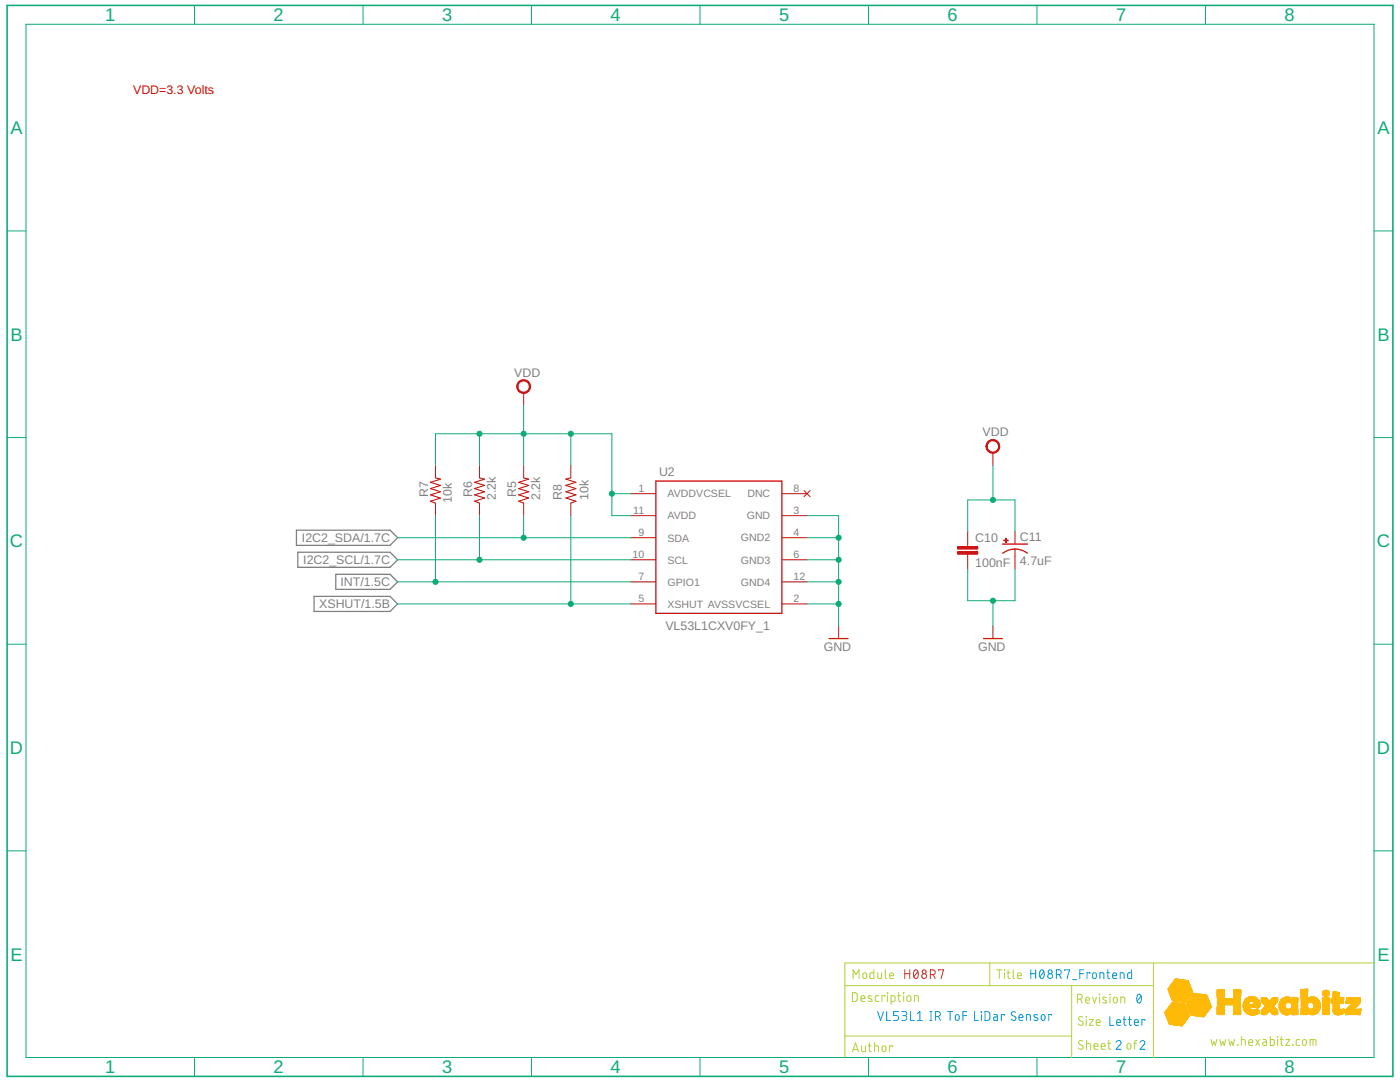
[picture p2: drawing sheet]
<svg xmlns="http://www.w3.org/2000/svg" width="279mm" height="216mm" viewBox="0 0 279 216" stroke-linecap="round" stroke-linejoin="round" font-family="sans-serif">
<defs><g id="words">
<g font-size="3.6" fill="#0dab76">
<text x="21" y="4.3">1</text>
<text x="54.6" y="4.3">2</text>
<text x="88.2" y="4.3">3</text>
<text x="121.9" y="4.3">4</text>
<text x="155.5" y="4.3">5</text>
<text x="189.1" y="4.3">6</text>
<text x="222.8" y="4.3">7</text>
<text x="256.4" y="4.3">8</text>
<text x="2.1" y="26.8">A</text>
<text x="274.9" y="26.8">A</text>
<text x="2.1" y="68">B</text>
<text x="274.9" y="68">B</text>
<text x="2" y="109.2">C</text>
<text x="274.8" y="109.2">C</text>
<text x="2" y="150.5">D</text>
<text x="274.8" y="150.5">D</text>
<text x="2.1" y="191.7">E</text>
<text x="274.9" y="191.7">E</text>
<text x="21" y="214.2">1</text>
<text x="54.6" y="214.2">2</text>
<text x="88.2" y="214.2">3</text>
<text x="121.9" y="214.2">4</text>
<text x="155.5" y="214.2">5</text>
<text x="189.1" y="214.2">6</text>
<text x="222.8" y="214.2">7</text>
<text x="256.4" y="214.2">8</text>
</g>
<text font-size="2.5" fill="#f00" x="26.6" y="18.7">VDD=3.3 Volts</text>
<g font-size="2.5" fill="#808080">
<text x="102.6" y="75.2">VDD</text>
<text x="196.1" y="87.1">VDD</text>
<text x="131.5" y="95">U2</text>
<text x="85.4" y="99.1" transform="rotate(-90 85.4 99.1)">R7</text>
<text x="90.2" y="100.4" transform="rotate(-90 90.2 100.4)">10k</text>
<text x="94.2" y="99.1" transform="rotate(-90 94.2 99.1)">R6</text>
<text x="99" y="99.8" transform="rotate(-90 99 99.8)">2.2k</text>
<text x="103" y="99.1" transform="rotate(-90 103 99.1)">R5</text>
<text x="107.8" y="99.8" transform="rotate(-90 107.8 99.8)">2.2k</text>
<text x="112.1" y="99.8" transform="rotate(-90 112.1 99.8)">R8</text>
<text x="117.4" y="99.8" transform="rotate(-90 117.4 99.8)">10k</text>
<text x="203.6" y="107.9">C11</text>
<text x="60.2" y="108.2">I2C2_SDA/1.7C</text>
<text x="60.5" y="112.6">I2C2_SCL/1.7C</text>
<text x="194.6" y="113.2">100nF</text>
<text x="194.6" y="108.2">C10</text>
<text x="203.6" y="112.7">4.7uF</text>
<text x="67.9" y="117">INT/1.5C</text>
<text x="63.7" y="121.4">XSHUT/1.5B</text>
<text x="132.8" y="125.8">VL53L1CXV0FY_1</text>
<text x="164.4" y="129.9">GND</text>
<text x="195.2" y="129.9">GND</text>
</g>
<g font-size="2.1" fill="#808080">
<text x="127.4" y="98.1">1</text>
<text x="133.2" y="99.3">AVDDVCSEL</text>
<text x="149.2" y="99.3">DNC</text>
<text x="158.4" y="98.1">8</text>
<text x="126.4" y="102.5">11</text>
<text x="127.4" y="106.9">9</text>
<text x="133.2" y="103.7">AVDD</text>
<text x="149" y="103.6">GND</text>
<text x="158.4" y="102.5">3</text>
<text x="158.4" y="106.9">4</text>
<text x="126.2" y="111.3">10</text>
<text x="133.2" y="108.1">SDA</text>
<text x="133.2" y="112.5">SCL</text>
<text x="147.8" y="108">GND2</text>
<text x="147.8" y="112.4">GND3</text>
<text x="158.4" y="111.3">6</text>
<text x="127.4" y="115.7">7</text>
<text x="133.2" y="116.9">GPIO1</text>
<text x="147.8" y="116.8">GND4</text>
<text x="158.4" y="115.7">12</text>
<text x="127.4" y="120.1">5</text>
<text x="133.2" y="121.3">XSHUT AVSSVCSEL</text>
<text x="158.4" y="120.1">2</text>
</g>
</g></defs>
<path d="M59.2 105.8h18.7l1.5 1.5-1.5 1.5h-18.7zM59.4 110.2h18.5l1.5 1.5-1.5 1.5h-18.5zM62.7 119h15.2l1.5 1.5-1.5 1.5h-15.2zM67 114.6h10.9l1.5 1.5-1.5 1.5h-10.9z" fill="none" stroke="#808080" stroke-width=".25"/>
<g fill="none" stroke="#c90d0c" stroke-width=".2">
<path d="M104.5 78.4v2.5M86.9 92.8v2.6M95.7 92.8v2.6M104.5 92.8v2.6M113.9 92.8v2.6M125.9 98.5h5M156 98.5h5.1M160.5 97.9l1.2 1.2M161.7 97.9l-1.2 1.2M198.2 90.3v2.5M86.9 100.4v2.5M95.7 100.4v2.5"/>
<path d="M104.5 100.4v2.5M113.9 100.4v2.5M125.9 102.9h5M125.9 107.3h5M125.9 111.7h5M125.9 116.1h5M156 102.9h5.1M156 107.3h5.1M156 111.7h5.1M156 116.1h5.1M193.1 106v3.1M193.1 110.6v3"/>
<path d="M202.6 106v2.6M202.6 109.6v4M125.9 120.5h5M156 120.5h5.1M167.4 124.9v2.5M198.2 124.9v2.5"/>
</g>
<g fill="#c90d0c" stroke="#c90d0c" stroke-width=".2">
<path d="M191.1 110.1h4v.5h-4z"/>
<path d="M191.1 109.1h4v.5h-4z"/>
<path d="M200.3 107.8h.9v.1h-.9z"/>
<path d="M200.7 107.4h.1v.9h-.1z"/>
</g>
<path d="M130.9 96h25.1v26.4h-25.1zM200 108.6h5.1M202.6 109.5l1.5 .4 .9 .5M202.6 109.6l-1.1 .1-1.4 .7M165.5 127.4h3.7M196.3 127.4h3.7" fill="none" stroke="#c90d0c" stroke-width=".25"/>
<path d="M86.9 95.4l1 .2-2 .6 2 .7-2 .6 2 .6-2 .6 2 .7-2 .6 1 .4M95.7 95.4l1 .2-2 .6 2 .7-2 .6 2 .6-2 .6 2 .7-2 .6 1 .4M104.5 95.4l1 .2-2 .6 2 .7-2 .6 2 .6-2 .6 2 .7-2 .6 1 .4M113.9 95.4l-1 .2 2 .6-2 .7 2 .6-2 .6 2 .6-2 .7 2 .6-1 .4" fill="none" stroke="#c90d0c" stroke-width=".21"/>
<g fill="#c90d0c" stroke="#c90d0c" stroke-width=".2">
<path d="M103.5 76.2a1.39 1.39 0 0 1 2.2 .2 1.39 1.39 0 0 1-.8 2 1.39 1.39 0 0 1-1.8-1.3h.3a1.13 1.13 0 0 1 1.6-.9 1.13 1.13 0 0 1 .2 1.9 1.13 1.13 0 0 1-1.8-.7v-.3h-.3z" fill-rule="evenodd"/>
<path d="M197.1 88.1a1.38 1.38 0 0 1 2.2 .3 1.38 1.38 0 0 1-.8 2 1.38 1.38 0 0 1-1.7-1.3h.2a1.14 1.14 0 0 1 1.6-1.1 1.14 1.14 0 0 1 .3 1.9 1.14 1.14 0 0 1-1.8-.5l-.1-.3h-.2z" fill-rule="evenodd"/>
</g>
<path d="M1.4 1.1h276.6v213.7h-276.6z" fill="none" stroke="#0dab76" stroke-width=".32"/>
<g fill="none" stroke="#0dab76" stroke-width=".2">
<path d="M5.2 4.8h269v206.2h-269zM38.8 1.1v3.7M72.5 1.1v3.7M106.1 1.1v3.7M139.7 1.1v3.7M173.3 1.1v3.7M206.9 1.1v3.7M240.6 1.1v3.7M1.4 46.1h3.8M274.2 46.1h3.8M1.4 87.3h3.8M86.9 92.8v-6.2h35.2v16.3h3.8"/>
<path d="M95.7 86.6v6.2M104.5 80.9v11.9M113.9 86.6v6.2M122.1 98.5h3.8M198.2 92.8v7M274.2 87.3h3.8M79.4 111.7h46.5M79.4 107.3h46.5M79.4 116.1h46.5M86.9 102.9v13.2M95.7 102.9v8.8M104.5 102.9v4.4"/>
<path d="M113.9 102.9v17.6M161.1 111.7h6.3M161.1 107.3h6.3M161.1 116.1h6.3M161.1 102.9h6.3v22M193.1 106v-6.2h9.5v6.2M193.1 113.6v6.3h9.5v-6.3M198.2 119.9v5M1.4 128.5h3.8M79.4 120.5h46.5M161.1 120.5h6.3M274.2 128.5h3.8"/>
<path d="M1.4 169.8h3.8M274.2 169.8h3.8M38.8 211v3.8M72.5 211v3.8M106.1 211v3.8M139.7 211v3.8M173.3 211v3.8M206.9 211v3.8M240.6 211v3.8"/>
</g>
<g fill="#0dab76" stroke="#0dab76" stroke-width=".2">
<circle cx="113.9" cy="120.5" r=".51"/>
<circle cx="95.7" cy="111.7" r=".51"/>
<circle cx="104.5" cy="107.3" r=".51"/>
<circle cx="86.9" cy="116.1" r=".51"/>
<circle cx="198.2" cy="99.8" r=".51"/>
<circle cx="104.5" cy="86.6" r=".51"/>
<circle cx="95.7" cy="86.6" r=".51"/>
<circle cx="122.1" cy="98.5" r=".51"/>
<circle cx="113.9" cy="86.6" r=".51"/>
<circle cx="198.2" cy="119.9" r=".51"/>
<circle cx="167.4" cy="120.5" r=".51"/>
<circle cx="167.4" cy="116.1" r=".51"/>
<circle cx="167.4" cy="111.7" r=".51"/>
<circle cx="167.4" cy="107.3" r=".51"/>
</g>
<g fill="#ffba08" stroke="#ffba08" stroke-width=".2">
<path d="M235.6 204.7h.3z"/>
<path d="M235.5 204.6l.4 .1z"/>
<path d="M235.3 204.6h.6z"/>
<path d="M235.1 204.6h.9z"/>
<path d="M234.9 204.6h1.1z"/>
<path d="M234.7 204.5l1.3 .1z"/>
<path d="M234.5 204.5h1.5z"/>
<path d="M234.3 204.5h1.8z"/>
<path d="M234.1 204.4l2 .1z"/>
<path d="M234 204.4l2.1 .1z"/>
<path d="M233.8 204.4h2.3z"/>
<path d="M233.6 204.4h2.5z"/>
<path d="M233.4 204.3l2.8 .1z"/>
<path d="M233.4 204.3h2.8z"/>
<path d="M233.3 204.3h2.9z"/>
<path d="M233.3 204.2l2.9 .1z"/>
<path d="M233.3 204.2h3z"/>
<path d="M233.3 204.1l3 .1z"/>
<path d="M233.3 204.1h3z"/>
<path d="M233.3 204l3.1 .1z"/>
<path d="M233.2 204h3.2z"/>
<path d="M233.3 204h3.1z"/>
<path d="M233.2 203.9l3.3 .1z"/>
<path d="M233.2 203.9h3.3z"/>
<path d="M233.2 203.8l3.3 .1z"/>
<path d="M233.2 203.8h3.4z"/>
<path d="M233.1 203.8h3.5z"/>
<path d="M233.1 203.7l3.5 .1z"/>
<path d="M233.1 203.7h3.5z"/>
<path d="M233.1 203.7h3.6z"/>
<path d="M233.1 203.6l3.6 .1z"/>
<path d="M233.1 203.6h3.6z"/>
<path d="M233.1 203.5l3.6 .1z"/>
<path d="M233.1 203.5h3.7z"/>
<path d="M233 203.5h3.8z"/>
<path d="M233 203.4l3.8 .1z"/>
<path d="M233 203.4h3.9z"/>
<path d="M233 203.3l3.9 .1z"/>
<path d="M233 203.3h3.9z"/>
<path d="M233 203.3h4z"/>
<path d="M233 203.2l4 .1z"/>
<path d="M232.9 203.2l4.1 .1z"/>
<path d="M232.9 203.2h4.1z"/>
<path d="M232.9 203.1l4.1 .1z"/>
<path d="M232.9 203.1l4.2 .1z"/>
<path d="M232.9 203.1h4.2z"/>
<path d="M232.9 203l4.2 .1z"/>
<path d="M232.9 203h4.3z"/>
<path d="M232.8 203h4.4z"/>
<path d="M232.8 202.9l4.4 .1z"/>
<path d="M232.9 202.9l4.3 .1z"/>
<path d="M232.8 202.9h4.5z"/>
<path d="M240.1 202.9h.2z"/>
<path d="M232.8 202.8l4.5 .1z"/>
<path d="M239.9 202.8l.4 .1z"/>
<path d="M239.8 202.8l.5 .1z"/>
<path d="M232.8 202.8h4.5z"/>
<path d="M239.5 202.8h.8z"/>
<path d="M239.4 202.8h.9z"/>
<path d="M232.8 202.7l4.5 .1z"/>
<path d="M239.2 202.7l1.1 .1z"/>
<path d="M232.7 202.7l4.7 .1z"/>
<path d="M239 202.7l1.4 .1z"/>
<path d="M232.7 202.7h4.7z"/>
<path d="M238.8 202.7h1.6z"/>
<path d="M238.6 202.7h1.8z"/>
<path d="M232.7 202.6l4.7 .1z"/>
<path d="M238.4 202.6l2 .1z"/>
<path d="M232.7 202.6h4.7z"/>
<path d="M238.2 202.6h2.2z"/>
<path d="M238 202.6h2.5z"/>
<path d="M237.8 202.6h2.7z"/>
<path d="M232.7 202.5l4.6 .1z"/>
<path d="M237.7 202.5l2.8 .1z"/>
<path d="M249.9 202.5l.2 .1z"/>
<path d="M232.7 202.5h4.6z"/>
<path d="M237.7 202.5h2.8z"/>
<path d="M249.6 202.5h.8z"/>
<path d="M256.7 202.5h.3z"/>
<path d="M232.6 202.5h4.7z"/>
<path d="M237.7 202.5h2.9z"/>
<path d="M249.5 202.5h1z"/>
<path d="M256.5 202.5h.6z"/>
<path d="M266.8 202.5h.5z"/>
<path d="M232.6 202.4l4.7 .1z"/>
<path d="M237.7 202.4l2.9 .1z"/>
<path d="M249.4 202.4l1.2 .1z"/>
<path d="M252.1 202.4l.3 .1z"/>
<path d="M254.3 202.4l.3 .1z"/>
<path d="M256.4 202.4l.8 .1z"/>
<path d="M257.9 202.4l.6 .1z"/>
<path d="M261.7 202.4l.4 .1z"/>
<path d="M266.7 202.4l.7 .1z"/>
<path d="M268.6 202.4l.2 .1z"/>
<path d="M271 202.4l.4 .1z"/>
<path d="M243 202.4l1.3 .1z"/>
<path d="M246.2 202.4l1.3 .1z"/>
<path d="M249.3 202.4l1.4 .1z"/>
<path d="M251.8 202.4l.8 .1z"/>
<path d="M254 202.4l.9 .1z"/>
<path d="M256.3 202.4l.9 .1z"/>
<path d="M257.9 202.4l1 .1z"/>
<path d="M259.7 202.4l1.1 .1z"/>
<path d="M261.5 202.4l.8 .1z"/>
<path d="M264.1 202.4l1.1 .1z"/>
<path d="M266.6 202.4l1 .1z"/>
<path d="M268.6 202.4l.5 .1z"/>
<path d="M270.8 202.4l.6 .1z"/>
<path d="M232.6 202.4h4.7z"/>
<path d="M237.7 202.4h2.9z"/>
<path d="M243 202.4h1.3z"/>
<path d="M246.2 202.4h1.4z"/>
<path d="M249.2 202.4h1.6z"/>
<path d="M251.8 202.4h.9z"/>
<path d="M254 202.4h.9z"/>
<path d="M256.3 202.4h1z"/>
<path d="M257.9 202.4h1.1z"/>
<path d="M259.7 202.4h1.2z"/>
<path d="M261.5 202.4h.8z"/>
<path d="M264 202.4h1.2z"/>
<path d="M266.5 202.4h1.2z"/>
<path d="M268.6 202.4h2.8z"/>
<path d="M237.6 202.4h3z"/>
<path d="M242.9 202.4h1.4z"/>
<path d="M251.7 202.4h1.1z"/>
<path d="M253.9 202.4h1.1z"/>
<path d="M256.2 202.4h1.1z"/>
<path d="M261.4 202.4h1z"/>
<path d="M266.4 202.4h1.4z"/>
<path d="M232.6 202.3l4.7 .1z"/>
<path d="M237.6 202.3l3 .1z"/>
<path d="M242.9 202.3l1.4 .1z"/>
<path d="M246.2 202.3l1.4 .1z"/>
<path d="M249.1 202.3l1.8 .1z"/>
<path d="M251.7 202.3l1.1 .1z"/>
<path d="M253.9 202.3l1.1 .1z"/>
<path d="M256.2 202.3l1.2 .1z"/>
<path d="M257.8 202.3l1.2 .1z"/>
<path d="M259.6 202.3l1.3 .1z"/>
<path d="M261.3 202.3l1.2 .1z"/>
<path d="M264 202.3l1.2 .1z"/>
<path d="M266.4 202.3l1.4 .1z"/>
<path d="M268.6 202.3l2.8 .1z"/>
<path d="M249 202.3l2 .1z"/>
<path d="M256.1 202.3l1.3 .1z"/>
<path d="M261.3 202.3l1.3 .1z"/>
<path d="M264 202.3l1.3 .1z"/>
<path d="M266.4 202.3l1.5 .1z"/>
<path d="M232.6 202.3h4.6z"/>
<path d="M237.6 202.3h3.1z"/>
<path d="M242.9 202.3h1.4z"/>
<path d="M246.2 202.3h1.4z"/>
<path d="M249 202.3h2z"/>
<path d="M251.7 202.3h1.1z"/>
<path d="M253.9 202.3h1.1z"/>
<path d="M256.1 202.3h1.4z"/>
<path d="M257.8 202.3h1.2z"/>
<path d="M259.6 202.3h1.3z"/>
<path d="M261.2 202.3h1.4z"/>
<path d="M264 202.3h1.3z"/>
<path d="M266.3 202.3h1.6z"/>
<path d="M268.6 202.3h2.8z"/>
<path d="M248.9 202.3h2.2z"/>
<path d="M253.8 202.3h1.2z"/>
<path d="M256 202.3h1.5z"/>
<path d="M259.7 202.3h1.2z"/>
<path d="M261.2 202.3h1.5z"/>
<path d="M266.3 202.3h1.7z"/>
<path d="M232.6 202.2l4.6 .1z"/>
<path d="M237.6 202.2l3.1 .1z"/>
<path d="M242.9 202.2l1.4 .1z"/>
<path d="M246.2 202.2l1.4 .1z"/>
<path d="M248.9 202.2l2.2 .1z"/>
<path d="M251.7 202.2l1.2 .1z"/>
<path d="M253.8 202.2l1.2 .1z"/>
<path d="M256 202.2l1.5 .1z"/>
<path d="M257.8 202.2l1.2 .1z"/>
<path d="M259.7 202.2l1.2 .1z"/>
<path d="M261.2 202.2l1.5 .1z"/>
<path d="M264 202.2l1.3 .1z"/>
<path d="M266.3 202.2l1.7 .1z"/>
<path d="M268.6 202.2l2.8 .1z"/>
<path d="M232.6 202.2h4.6z"/>
<path d="M237.6 202.2h3.1z"/>
<path d="M242.9 202.2h1.4z"/>
<path d="M246.2 202.2h1.4z"/>
<path d="M248.9 202.2h2.2z"/>
<path d="M251.7 202.2h1.2z"/>
<path d="M253.8 202.2h1.2z"/>
<path d="M256 202.2h1.5z"/>
<path d="M257.8 202.2h1.2z"/>
<path d="M259.7 202.2h1.2z"/>
<path d="M261.1 202.2h1.6z"/>
<path d="M264 202.2h1.3z"/>
<path d="M266.2 202.2h1.9z"/>
<path d="M268.6 202.2h2.8z"/>
<path d="M232.5 202.2h4.7z"/>
<path d="M237.6 202.2h3.2z"/>
<path d="M248.8 202.2h2.4z"/>
<path d="M255.9 202.2h1.7z"/>
<path d="M261.1 202.2h1.7z"/>
<path d="M264 202.2h1.2z"/>
<path d="M261 202.2h1.8z"/>
<path d="M266.2 202.2h2z"/>
<path d="M232.5 202.1l4.7 .1z"/>
<path d="M237.6 202.1l3.2 .1z"/>
<path d="M242.9 202.1l1.4 .1z"/>
<path d="M246.2 202.1l1.4 .1z"/>
<path d="M248.8 202.1l2.4 .1z"/>
<path d="M251.7 202.1l1.2 .1z"/>
<path d="M253.8 202.1l1.2 .1z"/>
<path d="M255.9 202.1l1.7 .1z"/>
<path d="M257.8 202.1l1.2 .1z"/>
<path d="M259.7 202.1l1.3 .1z"/>
<path d="M261 202.1l1.8 .1z"/>
<path d="M264 202.1l1.2 .1z"/>
<path d="M266.2 202.1l2 .1z"/>
<path d="M268.6 202.1l2.9 .1z"/>
<path d="M248.7 202.1l2.6 .1z"/>
<path d="M253.7 202.1l1.3 .1z"/>
<path d="M255.8 202.1l1.9 .1z"/>
<path d="M259.7 202.1l3.1 .1z"/>
<path d="M266.1 202.1l2.1 .1z"/>
<path d="M232.5 202.1h4.7z"/>
<path d="M237.5 202.1h3.3z"/>
<path d="M242.9 202.1h1.4z"/>
<path d="M246.2 202.1h1.4z"/>
<path d="M248.7 202.1h2.6z"/>
<path d="M251.7 202.1h1.3z"/>
<path d="M253.7 202.1h1.3z"/>
<path d="M255.8 202.1h1.9z"/>
<path d="M257.8 202.1h1.2z"/>
<path d="M259.7 202.1h3.2z"/>
<path d="M264 202.1h1.2z"/>
<path d="M266.1 202.1h2.1z"/>
<path d="M268.6 202.1h2.9z"/>
<path d="M232.5 202l4.6 .1z"/>
<path d="M237.5 202l3.4 .1z"/>
<path d="M242.9 202l1.4 .1z"/>
<path d="M246.2 202l1.4 .1z"/>
<path d="M248.6 202l2.8 .1z"/>
<path d="M251.7 202l1.3 .1z"/>
<path d="M253.7 202l1.3 .1z"/>
<path d="M255.8 202l3.2 .1z"/>
<path d="M259.7 202l3.3 .1z"/>
<path d="M264 202l1.2 .1z"/>
<path d="M266.1 202l2.1 .1z"/>
<path d="M268.6 202l2.9 .1z"/>
<path d="M248.6 202l2.7 .1z"/>
<path d="M232.5 202h4.6z"/>
<path d="M237.5 202h3.4z"/>
<path d="M242.9 202h1.4z"/>
<path d="M246.2 202h1.4z"/>
<path d="M248.6 202h2.8z"/>
<path d="M251.7 202h1.3z"/>
<path d="M253.7 202h1.3z"/>
<path d="M255.8 202h3.2z"/>
<path d="M259.7 202h3.3z"/>
<path d="M264 202h1.2z"/>
<path d="M266.1 202h2.1z"/>
<path d="M268.6 202h2.9z"/>
<path d="M251.7 202h1.4z"/>
<path d="M253.6 202h1.4z"/>
<path d="M255.7 202h3.3z"/>
<path d="M232.5 201.9l4.6 .1z"/>
<path d="M237.5 201.9l3.4 .1z"/>
<path d="M242.9 201.9l1.4 .1z"/>
<path d="M246.2 201.9l1.4 .1z"/>
<path d="M248.5 201.9l2.9 .1z"/>
<path d="M251.7 201.9l1.4 .1z"/>
<path d="M253.6 201.9l1.4 .1z"/>
<path d="M255.7 201.9l3.3 .1z"/>
<path d="M259.7 201.9l3.4 .1z"/>
<path d="M264 201.9l1.2 .1z"/>
<path d="M266.1 201.9l2.1 .1z"/>
<path d="M268.6 201.9l2.9 .1z"/>
<path d="M232.6 201.9l4.5 .1z"/>
<path d="M237.4 201.9l3.6 .1z"/>
<path d="M232.6 201.9h4.5z"/>
<path d="M237.5 201.9h3.5z"/>
<path d="M242.9 201.9h1.4z"/>
<path d="M246.2 201.9h1.4z"/>
<path d="M248.5 201.9h2.8z"/>
<path d="M251.7 201.9h1.4z"/>
<path d="M253.6 201.9h1.4z"/>
<path d="M255.6 201.9h3.4z"/>
<path d="M259.7 201.9h3.4z"/>
<path d="M264 201.9h1.2z"/>
<path d="M266.1 201.9h2.1z"/>
<path d="M268.6 201.9h2.9z"/>
<path d="M237.4 201.9h3.6z"/>
<path d="M251.7 201.9h1.5z"/>
<path d="M232.6 201.8l4.5 .1z"/>
<path d="M237.4 201.8l3.6 .1z"/>
<path d="M242.9 201.8l1.4 .1z"/>
<path d="M246.2 201.8l1.4 .1z"/>
<path d="M248.5 201.8l2.8 .1z"/>
<path d="M251.7 201.8l1.5 .1z"/>
<path d="M253.5 201.8l1.5 .1z"/>
<path d="M255.6 201.8l3.4 .1z"/>
<path d="M259.7 201.8l3.4 .1z"/>
<path d="M264 201.8l1.2 .1z"/>
<path d="M266.1 201.8l2.1 .1z"/>
<path d="M268.6 201.8l2.9 .1z"/>
<path d="M232.6 201.8h4.5z"/>
<path d="M237.4 201.8h3.6z"/>
<path d="M242.9 201.8h1.4z"/>
<path d="M246.2 201.8h1.4z"/>
<path d="M248.5 201.8h2.8z"/>
<path d="M251.7 201.8h1.5z"/>
<path d="M253.5 201.8h1.5z"/>
<path d="M255.6 201.8h3.4z"/>
<path d="M259.7 201.8h3.5z"/>
<path d="M264 201.8h1.2z"/>
<path d="M266 201.8h2.2z"/>
<path d="M268.6 201.8h2.9z"/>
<path d="M237.4 201.8h3.7z"/>
<path d="M248.4 201.8h2.9z"/>
<path d="M232.7 201.8h4.3z"/>
<path d="M232.7 201.7l4.3 .1z"/>
<path d="M237.4 201.7l3.7 .1z"/>
<path d="M242.9 201.7l1.4 .1z"/>
<path d="M246.2 201.7l1.4 .1z"/>
<path d="M248.4 201.7l2.9 .1z"/>
<path d="M251.7 201.7l1.5 .1z"/>
<path d="M253.4 201.7l1.6 .1z"/>
<path d="M255.5 201.7l3.5 .1z"/>
<path d="M259.7 201.7l3.5 .1z"/>
<path d="M264 201.7l1.2 .1z"/>
<path d="M266 201.7l2.2 .1z"/>
<path d="M268.6 201.7l3 .1z"/>
<path d="M251.7 201.7l1.6 .1z"/>
<path d="M232.7 201.7h4.3z"/>
<path d="M237.4 201.7h3.7z"/>
<path d="M242.9 201.7h1.4z"/>
<path d="M246.2 201.7h1.4z"/>
<path d="M248.4 201.7h2.8z"/>
<path d="M251.7 201.7h1.6z"/>
<path d="M253.4 201.7h1.6z"/>
<path d="M255.5 201.7h3.5z"/>
<path d="M259.7 201.7h3.5z"/>
<path d="M264 201.7h1.2z"/>
<path d="M266 201.7h2.2z"/>
<path d="M268.6 201.7h3z"/>
<path d="M248.3 201.7h2.9z"/>
<path d="M232.7 201.6l4.3 .1z"/>
<path d="M237.4 201.6l3.8 .1z"/>
<path d="M242.9 201.6l1.4 .1z"/>
<path d="M246.2 201.6l1.4 .1z"/>
<path d="M248.3 201.6l2.9 .1z"/>
<path d="M251.8 201.6l1.5 .1z"/>
<path d="M253.4 201.6l1.6 .1z"/>
<path d="M255.5 201.6l3.5 .1z"/>
<path d="M259.7 201.6l3.5 .1z"/>
<path d="M264 201.6l1.2 .1z"/>
<path d="M266 201.6l2.2 .1z"/>
<path d="M268.5 201.6l3.1 .1z"/>
<path d="M232.8 201.6l4.2 .1z"/>
<path d="M253.4 201.6l1.5 .1z"/>
<path d="M232.8 201.6h4.2z"/>
<path d="M237.3 201.6h3.9z"/>
<path d="M242.9 201.6h1.4z"/>
<path d="M246.2 201.6h1.4z"/>
<path d="M248.3 201.6h2.9z"/>
<path d="M251.8 201.6h3.1z"/>
<path d="M255.5 201.6h3.5z"/>
<path d="M259.7 201.6h3.6z"/>
<path d="M264 201.6h1.2z"/>
<path d="M266 201.6h2.2z"/>
<path d="M268.5 201.6h3.1z"/>
<path d="M232.8 201.5l4.2 .1z"/>
<path d="M237.3 201.5l3.9 .1z"/>
<path d="M242.9 201.5l1.4 .1z"/>
<path d="M246.2 201.5l1.4 .1z"/>
<path d="M248.3 201.5l1.7 .1z"/>
<path d="M250.1 201.5l1.1 .1z"/>
<path d="M251.8 201.5l3.1 .1z"/>
<path d="M255.4 201.5l3.6 .1z"/>
<path d="M259.7 201.5l3.6 .1z"/>
<path d="M264 201.5l1.2 .1z"/>
<path d="M266 201.5l2.2 .1z"/>
<path d="M268.5 201.5l3.1 .1z"/>
<path d="M232.9 201.5l4.1 .1z"/>
<path d="M248.3 201.5l1.5 .1z"/>
<path d="M250.3 201.5l.9 .1z"/>
<path d="M251.8 201.5l3 .1z"/>
<path d="M232.8 201.5h4.1z"/>
<path d="M237.3 201.5h4z"/>
<path d="M242.9 201.5h1.4z"/>
<path d="M246.2 201.5h1.4z"/>
<path d="M248.3 201.5h1.4z"/>
<path d="M250.4 201.5h.7z"/>
<path d="M251.8 201.5h3z"/>
<path d="M255.4 201.5h3.6z"/>
<path d="M259.7 201.5h3.6z"/>
<path d="M264 201.5h1.2z"/>
<path d="M266 201.5h2.2z"/>
<path d="M268.5 201.5h3.1z"/>
<path d="M232.9 201.5h4z"/>
<path d="M248.2 201.5h1.4z"/>
<path d="M250.5 201.5h.6z"/>
<path d="M251.9 201.5h2.9z"/>
<path d="M248.3 201.5h1.3z"/>
<path d="M250.6 201.5h.5z"/>
<path d="M266.1 201.5h2.2z"/>
<path d="M268.6 201.5h3z"/>
<path d="M232.9 201.4l4 .1z"/>
<path d="M237.3 201.4l4 .1z"/>
<path d="M242.9 201.4l1.4 .1z"/>
<path d="M246.2 201.4l1.4 .1z"/>
<path d="M248.3 201.4l1.2 .1z"/>
<path d="M250.6 201.4l.5 .1z"/>
<path d="M251.9 201.4l2.9 .1z"/>
<path d="M255.4 201.4l3.6 .1z"/>
<path d="M259.7 201.4l3.7 .1z"/>
<path d="M264 201.4l1.2 .1z"/>
<path d="M266.1 201.4l2.2 .1z"/>
<path d="M268.6 201.4l3 .1z"/>
<path d="M232.9 201.4h4z"/>
<path d="M237.3 201.4h4z"/>
<path d="M242.9 201.4h1.4z"/>
<path d="M246.2 201.4h1.4z"/>
<path d="M248.2 201.4h1.3z"/>
<path d="M250.7 201.4h.4z"/>
<path d="M251.9 201.4h2.9z"/>
<path d="M255.4 201.4h3.6z"/>
<path d="M259.7 201.4h3.7z"/>
<path d="M264 201.4h1.2z"/>
<path d="M266.1 201.4h2.2z"/>
<path d="M268.6 201.4h3z"/>
<path d="M248.2 201.4h1.2z"/>
<path d="M252 201.4h2.7z"/>
<path d="M255.4 201.4h1.7z"/>
<path d="M257.2 201.4h1.8z"/>
<path d="M266.1 201.4h1.4z"/>
<path d="M267.9 201.4h.4z"/>
<path d="M268.6 201.4h1.6z"/>
<path d="M270.7 201.4h.9z"/>
<path d="M233 201.4h3.9z"/>
<path d="M237.3 201.4h4.1z"/>
<path d="M255.4 201.4h1.5z"/>
<path d="M257.3 201.4h1.7z"/>
<path d="M259.7 201.4h1.7z"/>
<path d="M261.7 201.4h1.7z"/>
<path d="M266 201.4h1.4z"/>
<path d="M268 201.4h.2z"/>
<path d="M268.7 201.4h1.4z"/>
<path d="M271.2 201.4h.5z"/>
<path d="M233 201.3l3.9 .1z"/>
<path d="M237.2 201.3l4.2 .1z"/>
<path d="M242.9 201.3l1.4 .1z"/>
<path d="M246.2 201.3l1.4 .1z"/>
<path d="M248.2 201.3l1.2 .1z"/>
<path d="M250.8 201.3l.2 .1z"/>
<path d="M252 201.3l2.7 .1z"/>
<path d="M255.4 201.3l1.5 .1z"/>
<path d="M257.4 201.3l1.6 .1z"/>
<path d="M259.7 201.3l1.6 .1z"/>
<path d="M261.9 201.3l1.5 .1z"/>
<path d="M264 201.3l1.2 .1z"/>
<path d="M266 201.3l1.4 .1z"/>
<path d="M268.7 201.3l1.5 .1z"/>
<path d="M271.5 201.3l.2 .1z"/>
<path d="M255.4 201.3l1.4 .1z"/>
<path d="M257.5 201.3l1.5 .1z"/>
<path d="M268.8 201.3l1.4 .1z"/>
<path d="M233 201.3h3.9z"/>
<path d="M237.2 201.3h4.2z"/>
<path d="M242.9 201.3h1.4z"/>
<path d="M246.2 201.3h1.4z"/>
<path d="M248.2 201.3h1.1z"/>
<path d="M250.8 201.3h.2z"/>
<path d="M252.1 201.3h2.5z"/>
<path d="M255.3 201.3h1.5z"/>
<path d="M257.5 201.3h1.5z"/>
<path d="M259.7 201.3h1.5z"/>
<path d="M261.9 201.3h1.5z"/>
<path d="M264 201.3h1.2z"/>
<path d="M266 201.3h1.4z"/>
<path d="M268.8 201.3h1.4z"/>
<path d="M233 201.3h3.8z"/>
<path d="M255.4 201.3h1.4z"/>
<path d="M257.6 201.3h1.4z"/>
<path d="M262 201.3h1.4z"/>
<path d="M266.1 201.3h1.2z"/>
<path d="M268.8 201.3h1.5z"/>
<path d="M233.1 201.2l3.7 .1z"/>
<path d="M237.2 201.2l4.2 .1z"/>
<path d="M242.9 201.2l1.4 .1z"/>
<path d="M246.2 201.2l1.4 .1z"/>
<path d="M248.2 201.2l1.1 .1z"/>
<path d="M252.1 201.2l2.5 .1z"/>
<path d="M255.3 201.2l1.4 .1z"/>
<path d="M257.6 201.2l1.4 .1z"/>
<path d="M259.7 201.2l1.4 .1z"/>
<path d="M262 201.2l1.4 .1z"/>
<path d="M264 201.2l1.2 .1z"/>
<path d="M266 201.2l1.3 .1z"/>
<path d="M268.8 201.2l1.5 .1z"/>
<path d="M237.2 201.2l4.3 .1z"/>
<path d="M233.1 201.2h3.7z"/>
<path d="M237.2 201.2h4.3z"/>
<path d="M242.9 201.2h1.4z"/>
<path d="M246.2 201.2h1.4z"/>
<path d="M248.2 201.2h1.1z"/>
<path d="M252.2 201.2h2.3z"/>
<path d="M255.3 201.2h1.3z"/>
<path d="M257.6 201.2h1.4z"/>
<path d="M259.7 201.2h1.4z"/>
<path d="M262 201.2h1.4z"/>
<path d="M264 201.2h1.2z"/>
<path d="M266.1 201.2h1.2z"/>
<path d="M268.9 201.2h1.4z"/>
<path d="M233.1 201.1l3.7 .1z"/>
<path d="M237.2 201.1l4.3 .1z"/>
<path d="M242.9 201.1l1.4 .1z"/>
<path d="M246.2 201.1l1.4 .1z"/>
<path d="M248.1 201.1l1.2 .1z"/>
<path d="M252.2 201.1l2.3 .1z"/>
<path d="M255.3 201.1l1.3 .1z"/>
<path d="M257.7 201.1l1.3 .1z"/>
<path d="M259.7 201.1l1.4 .1z"/>
<path d="M262.1 201.1l1.3 .1z"/>
<path d="M264 201.1l1.2 .1z"/>
<path d="M266.1 201.1l1.2 .1z"/>
<path d="M268.9 201.1l1.5 .1z"/>
<path d="M233.2 201.1l3.6 .1z"/>
<path d="M259.7 201.1l1.3 .1z"/>
<path d="M233.2 201.1h3.6z"/>
<path d="M237.2 201.1h4.4z"/>
<path d="M242.9 201.1h1.4z"/>
<path d="M246.2 201.1h1.4z"/>
<path d="M248.1 201.1h1.2z"/>
<path d="M252.2 201.1h2.3z"/>
<path d="M255.3 201.1h1.3z"/>
<path d="M257.7 201.1h1.3z"/>
<path d="M259.7 201.1h1.3z"/>
<path d="M262.1 201.1h1.3z"/>
<path d="M264 201.1h1.2z"/>
<path d="M266.1 201.1h1.2z"/>
<path d="M269 201.1h1.4z"/>
<path d="M237.1 201.1h4.5z"/>
<path d="M248.1 201.1h1.3z"/>
<path d="M252.3 201.1h2.2z"/>
<path d="M233.2 201.1h3.5z"/>
<path d="M248.1 201.1h1.6z"/>
<path d="M252.3 201.1h2.1z"/>
<path d="M262.1 201.1h1.4z"/>
<path d="M269 201.1h1.5z"/>
<path d="M233.2 201l3.6 .1z"/>
<path d="M237.1 201l4.5 .1z"/>
<path d="M242.9 201l1.4 .1z"/>
<path d="M246.2 201l1.4 .1z"/>
<path d="M248.1 201l1.9 .1z"/>
<path d="M252.3 201l2.1 .1z"/>
<path d="M255.3 201l1.3 .1z"/>
<path d="M257.7 201l1.3 .1z"/>
<path d="M259.7 201l1.3 .1z"/>
<path d="M262.1 201l1.4 .1z"/>
<path d="M264 201l1.2 .1z"/>
<path d="M266.1 201l1.2 .1z"/>
<path d="M269 201l1.5 .1z"/>
<path d="M233.2 201h3.5z"/>
<path d="M237.1 201h4.5z"/>
<path d="M242.9 201h1.4z"/>
<path d="M246.2 201h1.4z"/>
<path d="M248.1 201h2.2z"/>
<path d="M252.3 201h2.1z"/>
<path d="M255.3 201h1.2z"/>
<path d="M257.8 201h1.2z"/>
<path d="M259.7 201h1.3z"/>
<path d="M262.1 201h1.4z"/>
<path d="M264 201h1.2z"/>
<path d="M266.1 201h1.2z"/>
<path d="M269.1 201h1.4z"/>
<path d="M248.1 201h2.4z"/>
<path d="M262.2 201h1.3z"/>
<path d="M233.3 201h3.4z"/>
<path d="M237.1 201h4.6z"/>
<path d="M248.1 201h2.7z"/>
<path d="M252.4 201h1.9z"/>
<path d="M259.7 201h1.2z"/>
<path d="M269.1 201h1.5z"/>
<path d="M233.3 200.9l3.4 .1z"/>
<path d="M237.1 200.9l4.6 .1z"/>
<path d="M242.9 200.9l1.4 .1z"/>
<path d="M246.2 200.9l1.4 .1z"/>
<path d="M248.1 200.9l2.9 .1z"/>
<path d="M252.4 200.9l1.9 .1z"/>
<path d="M255.3 200.9l1.2 .1z"/>
<path d="M257.8 200.9l1.2 .1z"/>
<path d="M259.7 200.9l1.2 .1z"/>
<path d="M262.2 200.9l1.3 .1z"/>
<path d="M264 200.9l1.2 .1z"/>
<path d="M266.1 200.9l1.2 .1z"/>
<path d="M269.2 200.9l1.4 .1z"/>
<path d="M248.1 200.9l3.1 .1z"/>
<path d="M233.3 200.9h3.4z"/>
<path d="M237.1 200.9h4.6z"/>
<path d="M242.9 200.9h1.4z"/>
<path d="M246.2 200.9h1.4z"/>
<path d="M248.1 200.9h3.2z"/>
<path d="M252.4 200.9h1.9z"/>
<path d="M255.3 200.9h1.2z"/>
<path d="M257.8 200.9h1.2z"/>
<path d="M259.7 200.9h1.2z"/>
<path d="M262.2 200.9h1.3z"/>
<path d="M264 200.9h1.2z"/>
<path d="M266.1 200.9h1.2z"/>
<path d="M269.2 200.9h1.5z"/>
<path d="M248.1 200.9h3.3z"/>
<path d="M252.5 200.9h1.7z"/>
<path d="M233.3 200.8l3.4 .1z"/>
<path d="M237 200.8l4.7 .1z"/>
<path d="M242.9 200.8l1.4 .1z"/>
<path d="M246.2 200.8l1.4 .1z"/>
<path d="M248.1 200.8l3.3 .1z"/>
<path d="M252.5 200.8l1.7 .1z"/>
<path d="M255.3 200.8l1.2 .1z"/>
<path d="M257.8 200.8l1.2 .1z"/>
<path d="M259.7 200.8l1.2 .1z"/>
<path d="M262.2 200.8l1.3 .1z"/>
<path d="M264 200.8l1.2 .1z"/>
<path d="M266.1 200.8l1.2 .1z"/>
<path d="M269.3 200.8l1.4 .1z"/>
<path d="M233.4 200.8l3.3 .1z"/>
<path d="M255.2 200.8l1.3 .1z"/>
<path d="M233.4 200.8h3.3z"/>
<path d="M237 200.8h4.7z"/>
<path d="M242.9 200.8h1.4z"/>
<path d="M246.2 200.8h1.4z"/>
<path d="M248.1 200.8h3.3z"/>
<path d="M252.5 200.8h1.6z"/>
<path d="M255.2 200.8h1.3z"/>
<path d="M257.8 200.8h1.2z"/>
<path d="M259.7 200.8h1.2z"/>
<path d="M262.2 200.8h1.3z"/>
<path d="M264 200.8h1.2z"/>
<path d="M266.1 200.8h1.2z"/>
<path d="M269.3 200.8h1.5z"/>
<path d="M233.4 200.7l3.2 .1z"/>
<path d="M237 200.7l4.7 .1z"/>
<path d="M243 200.7l1.3 .1z"/>
<path d="M246.2 200.7l1.4 .1z"/>
<path d="M248.1 200.7l3.3 .1z"/>
<path d="M252.6 200.7l1.5 .1z"/>
<path d="M255.2 200.7l1.3 .1z"/>
<path d="M257.8 200.7l1.2 .1z"/>
<path d="M259.7 200.7l1.2 .1z"/>
<path d="M262.2 200.7l1.3 .1z"/>
<path d="M264 200.7l1.2 .1z"/>
<path d="M266.1 200.7l1.2 .1z"/>
<path d="M269.3 200.7l1.5 .1z"/>
<path d="M255.3 200.7l1.2 .1z"/>
<path d="M269.4 200.7l1.4 .1z"/>
<path d="M233.4 200.7h3.2z"/>
<path d="M237 200.7h4.7z"/>
<path d="M243 200.7h1.3z"/>
<path d="M246.2 200.7h1.4z"/>
<path d="M248.1 200.7h3.3z"/>
<path d="M252.6 200.7h1.5z"/>
<path d="M255.3 200.7h1.2z"/>
<path d="M257.8 200.7h1.2z"/>
<path d="M259.7 200.7h1.2z"/>
<path d="M262.2 200.7h1.3z"/>
<path d="M264 200.7h1.2z"/>
<path d="M266.1 200.7h1.2z"/>
<path d="M269.4 200.7h1.4z"/>
<path d="M233.5 200.7h3.1z"/>
<path d="M248.1 200.7h3.4z"/>
<path d="M237 200.7h4.6z"/>
<path d="M252.5 200.7h1.7z"/>
<path d="M255.3 200.7h1.1z"/>
<path d="M269.5 200.7h1.4z"/>
<path d="M233.5 200.6l3.1 .1z"/>
<path d="M237 200.6l4.6 .1z"/>
<path d="M243 200.6l1.3 .1z"/>
<path d="M246.2 200.6l1.4 .1z"/>
<path d="M248.1 200.6l3.4 .1z"/>
<path d="M252.5 200.6l1.7 .1z"/>
<path d="M255.3 200.6l1.1 .1z"/>
<path d="M257.8 200.6l1.2 .1z"/>
<path d="M259.7 200.6l1.2 .1z"/>
<path d="M262.2 200.6l1.3 .1z"/>
<path d="M264 200.6l1.2 .1z"/>
<path d="M266.1 200.6l1.2 .1z"/>
<path d="M269.5 200.6l1.4 .1z"/>
<path d="M233.5 200.6h3.1z"/>
<path d="M237 200.6h4.6z"/>
<path d="M243 200.6h1.3z"/>
<path d="M246.2 200.6h1.4z"/>
<path d="M248.1 200.6h3.4z"/>
<path d="M252.5 200.6h1.7z"/>
<path d="M255.3 200.6h1.2z"/>
<path d="M257.8 200.6h1.2z"/>
<path d="M259.7 200.6h1.2z"/>
<path d="M262.2 200.6h1.3z"/>
<path d="M264 200.6h1.2z"/>
<path d="M266.1 200.6h1.2z"/>
<path d="M269.5 200.6h1.4z"/>
<path d="M236.9 200.6h4.7z"/>
<path d="M252.5 200.6h1.8z"/>
<path d="M269.5 200.6h1.5z"/>
<path d="M233.6 200.6h3z"/>
<path d="M233.6 200.5l3 .1z"/>
<path d="M236.9 200.5l4.7 .1z"/>
<path d="M243 200.5l1.3 .1z"/>
<path d="M246.2 200.5l1.4 .1z"/>
<path d="M248.1 200.5l3.4 .1z"/>
<path d="M252.4 200.5l1.9 .1z"/>
<path d="M255.3 200.5l1.2 .1z"/>
<path d="M257.8 200.5l1.2 .1z"/>
<path d="M259.7 200.5l1.2 .1z"/>
<path d="M262.2 200.5l1.3 .1z"/>
<path d="M264 200.5l1.2 .1z"/>
<path d="M266.1 200.5l1.2 .1z"/>
<path d="M269.6 200.5l1.4 .1z"/>
<path d="M233.6 200.5l2.9 .1z"/>
<path d="M243 200.5l1.4 .1z"/>
<path d="M233.6 200.5h2.9z"/>
<path d="M236.9 200.5h4.7z"/>
<path d="M243 200.5h1.4z"/>
<path d="M246.1 200.5h1.5z"/>
<path d="M248.1 200.5h3.4z"/>
<path d="M252.4 200.5h2z"/>
<path d="M255.3 200.5h1.2z"/>
<path d="M257.8 200.5h1.2z"/>
<path d="M259.7 200.5h1.2z"/>
<path d="M262.2 200.5h1.3z"/>
<path d="M264 200.5h1.2z"/>
<path d="M266.1 200.5h1.2z"/>
<path d="M269.6 200.5h1.4z"/>
<path d="M233.7 200.4l2.8 .1z"/>
<path d="M236.9 200.4l4.7 .1z"/>
<path d="M243 200.4l4.5 .1z"/>
<path d="M248.1 200.4l3.4 .1z"/>
<path d="M252.3 200.4l2.1 .1z"/>
<path d="M255.3 200.4l1.2 .1z"/>
<path d="M257.8 200.4l1.2 .1z"/>
<path d="M259.7 200.4l1.2 .1z"/>
<path d="M262.2 200.4l1.3 .1z"/>
<path d="M264 200.4l1.2 .1z"/>
<path d="M266.1 200.4l1.2 .1z"/>
<path d="M269.6 200.4l1.4 .1z"/>
<path d="M233.6 200.4l2.9 .1z"/>
<path d="M248.1 200.4l1.2 .1z"/>
<path d="M249.6 200.4l1.9 .1z"/>
<path d="M269.7 200.4l1.4 .1z"/>
<path d="M233.7 200.4h2.8z"/>
<path d="M236.9 200.4h4.6z"/>
<path d="M243 200.4h4.5z"/>
<path d="M248.1 200.4h1.1z"/>
<path d="M249.8 200.4h1.7z"/>
<path d="M252.3 200.4h2.1z"/>
<path d="M255.3 200.4h1.2z"/>
<path d="M257.8 200.4h1.2z"/>
<path d="M259.7 200.4h1.2z"/>
<path d="M262.2 200.4h1.3z"/>
<path d="M264 200.4h1.2z"/>
<path d="M266.1 200.4h1.2z"/>
<path d="M269.7 200.4h1.4z"/>
<path d="M250 200.4h1.5z"/>
<path d="M252.3 200.4h2.2z"/>
<path d="M233.7 200.3l2.8 .1z"/>
<path d="M236.9 200.3l4.6 .1z"/>
<path d="M243 200.3l4.5 .1z"/>
<path d="M248.2 200.3l1 .1z"/>
<path d="M250.2 200.3l1.3 .1z"/>
<path d="M252.2 200.3l2.3 .1z"/>
<path d="M255.3 200.3l1.2 .1z"/>
<path d="M257.8 200.3l1.2 .1z"/>
<path d="M259.7 200.3l1.3 .1z"/>
<path d="M262.2 200.3l1.3 .1z"/>
<path d="M264 200.3l1.2 .1z"/>
<path d="M266.1 200.3l1.2 .1z"/>
<path d="M269.7 200.3l1.4 .1z"/>
<path d="M233.7 200.3l2.7 .1z"/>
<path d="M250.3 200.3l1.2 .1z"/>
<path d="M257.7 200.3l1.3 .1z"/>
<path d="M262.1 200.3l1.4 .1z"/>
<path d="M269.8 200.3l1.4 .1z"/>
<path d="M233.7 200.3h2.5z"/>
<path d="M236.9 200.3h4.6z"/>
<path d="M243 200.3h4.5z"/>
<path d="M248.2 200.3h1z"/>
<path d="M250.3 200.3h1.2z"/>
<path d="M252.2 200.3h2.3z"/>
<path d="M255.3 200.3h1.2z"/>
<path d="M257.7 200.3h1.3z"/>
<path d="M259.7 200.3h1.3z"/>
<path d="M262.1 200.3h1.4z"/>
<path d="M264 200.3h1.2z"/>
<path d="M266.1 200.3h1.2z"/>
<path d="M269.8 200.3h1.4z"/>
<path d="M233.8 200.3h2.2z"/>
<path d="M236.8 200.3h4.7z"/>
<path d="M248.1 200.3h1.1z"/>
<path d="M262.1 200.3h1.3z"/>
<path d="M233.8 200.3h2.1z"/>
<path d="M252.1 200.3h2.5z"/>
<path d="M255.3 200.3h1.3z"/>
<path d="M269.9 200.3h1.4z"/>
<path d="M233.8 200.2l1.8 .1z"/>
<path d="M236.8 200.2l4.7 .1z"/>
<path d="M243 200.2l4.5 .1z"/>
<path d="M248.1 200.2l1.1 .1z"/>
<path d="M250.3 200.2l1.2 .1z"/>
<path d="M252.1 200.2l2.5 .1z"/>
<path d="M255.3 200.2l1.3 .1z"/>
<path d="M257.7 200.2l1.3 .1z"/>
<path d="M259.7 200.2l1.3 .1z"/>
<path d="M262.1 200.2l1.3 .1z"/>
<path d="M264 200.2l1.2 .1z"/>
<path d="M266.1 200.2l1.2 .1z"/>
<path d="M269.9 200.2l1.4 .1z"/>
<path d="M233.8 200.2h1.7z"/>
<path d="M236.8 200.2h4.7z"/>
<path d="M243 200.2h4.5z"/>
<path d="M248.2 200.2h1z"/>
<path d="M250.3 200.2h1.1z"/>
<path d="M252.1 200.2h2.5z"/>
<path d="M255.4 200.2h1.2z"/>
<path d="M257.7 200.2h1.3z"/>
<path d="M259.7 200.2h1.3z"/>
<path d="M262.1 200.2h1.3z"/>
<path d="M264 200.2h1.2z"/>
<path d="M266 200.2h1.3z"/>
<path d="M269.9 200.2h1.4z"/>
<path d="M233.8 200.2h1.5z"/>
<path d="M236.8 200.2h4.6z"/>
<path d="M255.3 200.2h1.3z"/>
<path d="M257.6 200.2h1.4z"/>
<path d="M259.7 200.2h1.4z"/>
<path d="M262 200.2h1.4z"/>
<path d="M233.8 200.2h1.3z"/>
<path d="M236.9 200.2h4.5z"/>
<path d="M252 200.2h2.7z"/>
<path d="M255.4 200.2h1.3z"/>
<path d="M266 200.2h2.1z"/>
<path d="M268.6 200.2h.5z"/>
<path d="M269.7 200.2h1.6z"/>
<path d="M233.9 200.1l1 .1z"/>
<path d="M236.9 200.1l4.5 .1z"/>
<path d="M243 200.1l4.5 .1z"/>
<path d="M248.2 200.1l1.1 .1z"/>
<path d="M250.2 200.1l1.3 .1z"/>
<path d="M252 200.1l2.7 .1z"/>
<path d="M255.4 200.1l1.3 .1z"/>
<path d="M257.6 200.1l1.4 .1z"/>
<path d="M259.7 200.1l1.4 .1z"/>
<path d="M262 200.1l1.4 .1z"/>
<path d="M264 200.1l1.2 .1z"/>
<path d="M265.7 200.1l2.4 .1z"/>
<path d="M268.6 200.1l2.8 .1z"/>
<path d="M233.9 200.1l.8 .1z"/>
<path d="M259.7 200.1l1.5 .1z"/>
<path d="M233.9 200.1h.6z"/>
<path d="M236.9 200.1h4.5z"/>
<path d="M243 200.1h4.5z"/>
<path d="M248.2 200.1h1.1z"/>
<path d="M250.2 200.1h1.2z"/>
<path d="M252 200.1h2.7z"/>
<path d="M255.4 200.1h1.4z"/>
<path d="M257.5 200.1h1.5z"/>
<path d="M259.7 200.1h1.5z"/>
<path d="M262 200.1h1.4z"/>
<path d="M264 200.1h1.2z"/>
<path d="M265.7 200.1h2.4z"/>
<path d="M268.6 200.1h2.8z"/>
<path d="M233.9 200l.4 .1z"/>
<path d="M236.9 200l4.5 .1z"/>
<path d="M243 200l4.5 .1z"/>
<path d="M248.2 200l1.1 .1z"/>
<path d="M250.2 200l1.2 .1z"/>
<path d="M251.9 200l2.9 .1z"/>
<path d="M255.4 200l1.4 .1z"/>
<path d="M257.5 200l1.5 .1z"/>
<path d="M259.7 200l1.5 .1z"/>
<path d="M261.9 200l1.5 .1z"/>
<path d="M264 200l1.2 .1z"/>
<path d="M265.7 200l2.4 .1z"/>
<path d="M268.6 200l2.8 .1z"/>
<path d="M233.9 200l.2 .1z"/>
<path d="M257.4 200l1.6 .1z"/>
<path d="M268.6 200l2.9 .1z"/>
<path d="M237 200h4.4z"/>
<path d="M243 200h4.5z"/>
<path d="M248.2 200h1.1z"/>
<path d="M250.2 200h1.2z"/>
<path d="M251.9 200h2.9z"/>
<path d="M255.4 200h1.6z"/>
<path d="M257.3 200h1.7z"/>
<path d="M259.7 200h1.6z"/>
<path d="M261.8 200h1.6z"/>
<path d="M264 200h1.2z"/>
<path d="M265.7 200h2.4z"/>
<path d="M268.6 200h2.9z"/>
<path d="M236.3 200h.2z"/>
<path d="M255.4 200h3.6z"/>
<path d="M259.7 200h1.7z"/>
<path d="M261.7 200h1.7z"/>
<path d="M236.2 199.9l.4 .1z"/>
<path d="M237 199.9l4.4 .1z"/>
<path d="M243 199.9l4.5 .1z"/>
<path d="M248.2 199.9l1.1 .1z"/>
<path d="M250.2 199.9l1.2 .1z"/>
<path d="M251.8 199.9l3 .1z"/>
<path d="M255.4 199.9l3.6 .1z"/>
<path d="M259.7 199.9l1.8 .1z"/>
<path d="M261.6 199.9l1.8 .1z"/>
<path d="M264 199.9l1.2 .1z"/>
<path d="M265.7 199.9l2.4 .1z"/>
<path d="M268.6 199.9l2.9 .1z"/>
<path d="M235.9 199.9l.7 .1z"/>
<path d="M250.1 199.9l1.3 .1z"/>
<path d="M251.8 199.9l3.1 .1z"/>
<path d="M259.7 199.9l3.7 .1z"/>
<path d="M264 199.9l1.3 .1z"/>
<path d="M235.8 199.9h.8z"/>
<path d="M237 199.9h4.4z"/>
<path d="M243 199.9h4.5z"/>
<path d="M248.2 199.9h1.1z"/>
<path d="M250.1 199.9h1.3z"/>
<path d="M251.8 199.9h3.1z"/>
<path d="M255.4 199.9h3.6z"/>
<path d="M259.7 199.9h3.7z"/>
<path d="M264 199.9h1.3z"/>
<path d="M265.7 199.9h2.4z"/>
<path d="M268.6 199.9h2.9z"/>
<path d="M235.6 199.9h1z"/>
<path d="M237.1 199.9h4.2z"/>
<path d="M248.3 199.9h1.1z"/>
<path d="M235.4 199.9h1.2z"/>
<path d="M250.1 199.9h1.2z"/>
<path d="M251.8 199.9h3.2z"/>
<path d="M235.2 199.8l1.4 .1z"/>
<path d="M237.1 199.8l4.2 .1z"/>
<path d="M243 199.8l4.5 .1z"/>
<path d="M248.3 199.8l1.1 .1z"/>
<path d="M250 199.8l1.4 .1z"/>
<path d="M251.8 199.8l1.5 .1z"/>
<path d="M253.3 199.8l1.7 .1z"/>
<path d="M255.5 199.8l3.5 .1z"/>
<path d="M259.7 199.8l3.6 .1z"/>
<path d="M264 199.8l1.3 .1z"/>
<path d="M265.7 199.8l2.4 .1z"/>
<path d="M268.6 199.8l2.9 .1z"/>
<path d="M235 199.8h1.7z"/>
<path d="M237.1 199.8h4.2z"/>
<path d="M243 199.8h4.5z"/>
<path d="M248.3 199.8h1.2z"/>
<path d="M250 199.8h1.3z"/>
<path d="M251.7 199.8h1.6z"/>
<path d="M253.4 199.8h1.6z"/>
<path d="M255.5 199.8h3.5z"/>
<path d="M259.7 199.8h3.6z"/>
<path d="M264 199.8h1.2z"/>
<path d="M265.7 199.8h2.4z"/>
<path d="M268.6 199.8h2.9z"/>
<path d="M234.8 199.8h1.9z"/>
<path d="M249.9 199.8h1.4z"/>
<path d="M268.7 199.8h2.8z"/>
<path d="M234.6 199.7l2.1 .1z"/>
<path d="M237.2 199.7l4.1 .1z"/>
<path d="M243 199.7l4.5 .1z"/>
<path d="M248.3 199.7l1.3 .1z"/>
<path d="M249.9 199.7l1.4 .1z"/>
<path d="M251.7 199.7l1.6 .1z"/>
<path d="M253.4 199.7l1.6 .1z"/>
<path d="M255.5 199.7l3.5 .1z"/>
<path d="M259.7 199.7l3.6 .1z"/>
<path d="M264 199.7l1.2 .1z"/>
<path d="M265.7 199.7l2.4 .1z"/>
<path d="M268.7 199.7l2.8 .1z"/>
<path d="M234.4 199.7l2.3 .1z"/>
<path d="M248.4 199.7l2.9 .1z"/>
<path d="M251.7 199.7l1.5 .1z"/>
<path d="M234.3 199.7h2.4z"/>
<path d="M237.2 199.7h4.1z"/>
<path d="M243 199.7h4.5z"/>
<path d="M248.3 199.7h3z"/>
<path d="M251.7 199.7h1.5z"/>
<path d="M253.4 199.7h1.6z"/>
<path d="M255.5 199.7h3.5z"/>
<path d="M259.7 199.7h3.6z"/>
<path d="M264 199.7h1.2z"/>
<path d="M265.7 199.7h2.4z"/>
<path d="M268.7 199.7h2.8z"/>
<path d="M234.1 199.7h2.7z"/>
<path d="M248.4 199.7h2.9z"/>
<path d="M253.5 199.7h1.5z"/>
<path d="M259.7 199.7h3.5z"/>
<path d="M234 199.6l2.8 .1z"/>
<path d="M237.2 199.6l4.1 .1z"/>
<path d="M243 199.6l4.5 .1z"/>
<path d="M248.4 199.6l2.8 .1z"/>
<path d="M251.7 199.6l1.5 .1z"/>
<path d="M253.5 199.6l1.5 .1z"/>
<path d="M255.6 199.6l3.4 .1z"/>
<path d="M259.7 199.6l3.5 .1z"/>
<path d="M264 199.6l1.2 .1z"/>
<path d="M265.7 199.6l2.4 .1z"/>
<path d="M268.7 199.6l2.8 .1z"/>
<path d="M237.3 199.6l3.9 .1z"/>
<path d="M234 199.6h2.8z"/>
<path d="M237.3 199.6h3.9z"/>
<path d="M243 199.6h4.5z"/>
<path d="M248.4 199.6h2.8z"/>
<path d="M251.7 199.6h1.5z"/>
<path d="M253.6 199.6h1.4z"/>
<path d="M255.6 199.6h3.4z"/>
<path d="M259.7 199.6h3.5z"/>
<path d="M264 199.6h1.2z"/>
<path d="M265.7 199.6h2.4z"/>
<path d="M268.7 199.6h2.8z"/>
<path d="M251.7 199.6h1.4z"/>
<path d="M234 199.5l2.9 .1z"/>
<path d="M237.3 199.5l3.9 .1z"/>
<path d="M243 199.5l4.5 .1z"/>
<path d="M248.5 199.5l2.7 .1z"/>
<path d="M251.7 199.5l1.4 .1z"/>
<path d="M253.6 199.5l1.4 .1z"/>
<path d="M255.7 199.5l3.3 .1z"/>
<path d="M259.7 199.5l3.4 .1z"/>
<path d="M264 199.5l1.2 .1z"/>
<path d="M265.7 199.5l2.4 .1z"/>
<path d="M268.7 199.5l2.8 .1z"/>
<path d="M264 199.5l1.3 .1z"/>
<path d="M234 199.5h2.9z"/>
<path d="M237.3 199.5h3.9z"/>
<path d="M243 199.5h4.5z"/>
<path d="M248.5 199.5h2.6z"/>
<path d="M251.7 199.5h1.3z"/>
<path d="M253.6 199.5h1.4z"/>
<path d="M255.7 199.5h3.3z"/>
<path d="M259.7 199.5h3.4z"/>
<path d="M264 199.5h1.3z"/>
<path d="M265.7 199.5h2.4z"/>
<path d="M268.8 199.5h2.7z"/>
<path d="M237.4 199.5h3.8z"/>
<path d="M243 199.5h4.6z"/>
<path d="M253.7 199.5h1.3z"/>
<path d="M233.9 199.5h3z"/>
<path d="M263.9 199.5h1.4z"/>
<path d="M233.9 199.4l3.1 .1z"/>
<path d="M237.4 199.4l3.8 .1z"/>
<path d="M243 199.4l4.6 .1z"/>
<path d="M248.6 199.4l2.5 .1z"/>
<path d="M251.7 199.4l1.3 .1z"/>
<path d="M253.7 199.4l1.3 .1z"/>
<path d="M255.7 199.4l3.3 .1z"/>
<path d="M259.7 199.4l3.4 .1z"/>
<path d="M263.9 199.4l1.4 .1z"/>
<path d="M265.7 199.4l2.4 .1z"/>
<path d="M268.8 199.4l2.7 .1z"/>
<path d="M233.9 199.4h3.1z"/>
<path d="M237.4 199.4h3.8z"/>
<path d="M243 199.4h4.6z"/>
<path d="M248.6 199.4h2.5z"/>
<path d="M251.7 199.4h1.3z"/>
<path d="M253.7 199.4h1.3z"/>
<path d="M255.8 199.4h3.3z"/>
<path d="M259.7 199.4h3.4z"/>
<path d="M263.9 199.4h1.4z"/>
<path d="M265.7 199.4h2.5z"/>
<path d="M268.8 199.4h2.7z"/>
<path d="M237.4 199.4h3.7z"/>
<path d="M251.7 199.4h1.2z"/>
<path d="M259.7 199.4h3.3z"/>
<path d="M233.9 199.3l3.1 .1z"/>
<path d="M237.4 199.3l3.7 .1z"/>
<path d="M243 199.3l4.6 .1z"/>
<path d="M248.6 199.3l2.4 .1z"/>
<path d="M251.7 199.3l1.2 .1z"/>
<path d="M253.7 199.3l1.3 .1z"/>
<path d="M255.8 199.3l3.3 .1z"/>
<path d="M259.7 199.3l3.3 .1z"/>
<path d="M263.9 199.3l1.4 .1z"/>
<path d="M265.7 199.3l2.5 .1z"/>
<path d="M268.8 199.3l2.7 .1z"/>
<path d="M248.7 199.3l2.3 .1z"/>
<path d="M253.8 199.3l1.2 .1z"/>
<path d="M255.8 199.3l2 .1z"/>
<path d="M257.9 199.3l1.2 .1z"/>
<path d="M233.9 199.3h3.1z"/>
<path d="M237.5 199.3h3.6z"/>
<path d="M243 199.3h1.6z"/>
<path d="M245.9 199.3h1.7z"/>
<path d="M248.7 199.3h2.3z"/>
<path d="M251.7 199.3h1.2z"/>
<path d="M253.8 199.3h1.2z"/>
<path d="M255.9 199.3h1.9z"/>
<path d="M257.9 199.3h1.2z"/>
<path d="M259.7 199.3h3.3z"/>
<path d="M263.9 199.3h1.4z"/>
<path d="M265.7 199.3h2.5z"/>
<path d="M268.8 199.3h2.7z"/>
<path d="M233.8 199.3h3.3z"/>
<path d="M243 199.3h1.4z"/>
<path d="M246.2 199.3h1.4z"/>
<path d="M259.7 199.3h3.2z"/>
<path d="M233.8 199.2l3.3 .1z"/>
<path d="M237.5 199.2l3.6 .1z"/>
<path d="M243 199.2l1.3 .1z"/>
<path d="M246.2 199.2l1.4 .1z"/>
<path d="M248.7 199.2l2.2 .1z"/>
<path d="M251.7 199.2l1.2 .1z"/>
<path d="M253.8 199.2l1.2 .1z"/>
<path d="M255.9 199.2l1.9 .1z"/>
<path d="M257.9 199.2l1.2 .1z"/>
<path d="M259.7 199.2l1.3 .1z"/>
<path d="M261 199.2l1.9 .1z"/>
<path d="M263.9 199.2l1.4 .1z"/>
<path d="M265.7 199.2l2.5 .1z"/>
<path d="M268.8 199.2l2.7 .1z"/>
<path d="M248.8 199.2l2.1 .1z"/>
<path d="M251.7 199.2l1.1 .1z"/>
<path d="M256 199.2l1.7 .1z"/>
<path d="M261.1 199.2l1.7 .1z"/>
<path d="M233.8 199.2h3.3z"/>
<path d="M237.6 199.2h3.5z"/>
<path d="M243 199.2h1.3z"/>
<path d="M246.3 199.2h1.3z"/>
<path d="M248.8 199.2h2z"/>
<path d="M251.7 199.2h1.1z"/>
<path d="M253.9 199.2h1.1z"/>
<path d="M256 199.2h1.7z"/>
<path d="M257.9 199.2h1.1z"/>
<path d="M259.7 199.2h1.2z"/>
<path d="M261.1 199.2h1.7z"/>
<path d="M263.9 199.2h1.4z"/>
<path d="M265.9 199.2h2.3z"/>
<path d="M268.8 199.2h2.7z"/>
<path d="M258 199.2h1z"/>
<path d="M266 199.2h2.2z"/>
<path d="M233.8 199.1l3.4 .1z"/>
<path d="M237.6 199.1l3.5 .1z"/>
<path d="M243 199.1l1.3 .1z"/>
<path d="M246.3 199.1l1.3 .1z"/>
<path d="M248.9 199.1l1.9 .1z"/>
<path d="M251.7 199.1l1.1 .1z"/>
<path d="M253.9 199.1l1.1 .1z"/>
<path d="M256.1 199.1l1.6 .1z"/>
<path d="M258 199.1l.9 .1z"/>
<path d="M259.7 199.1l1.2 .1z"/>
<path d="M261.2 199.1l1.6 .1z"/>
<path d="M263.9 199.1l1.4 .1z"/>
<path d="M266 199.1l2.2 .1z"/>
<path d="M268.8 199.1l2.7 .1z"/>
<path d="M237.6 199.1l3.4 .1z"/>
<path d="M256.1 199.1l1.5 .1z"/>
<path d="M257.9 199.1l.9 .1z"/>
<path d="M261.2 199.1l1.5 .1z"/>
<path d="M233.8 199.1h3.4z"/>
<path d="M237.6 199.1h3.4z"/>
<path d="M243 199.1h1.3z"/>
<path d="M246.3 199.1h1.3z"/>
<path d="M248.9 199.1h1.8z"/>
<path d="M251.7 199.1h1z"/>
<path d="M254.2 199.1h.8z"/>
<path d="M256.2 199.1h1.4z"/>
<path d="M257.9 199.1h.8z"/>
<path d="M259.7 199.1h1.2z"/>
<path d="M261.2 199.1h1.5z"/>
<path d="M263.9 199.1h.4z"/>
<path d="M264.9 199.1h.4z"/>
<path d="M266 199.1h1.3z"/>
<path d="M267.8 199.1h.3z"/>
<path d="M268.8 199.1h.8z"/>
<path d="M271.2 199.1h.2z"/>
<path d="M237.7 199.1h3.3z"/>
<path d="M249 199.1h1.7z"/>
<path d="M256.2 199.1h1.3z"/>
<path d="M258 199.1h.5z"/>
<path d="M261.2 199.1h1.4z"/>
<path d="M268.8 199.1h.5z"/>
<path d="M249 199.1h1.6z"/>
<path d="M256.3 199.1h1.2z"/>
<path d="M258 199.1h.4z"/>
<path d="M261.3 199.1h1.3z"/>
<path d="M268.8 199.1h.3z"/>
<path d="M233.8 199l3.4 .1z"/>
<path d="M237.7 199l3.3 .1z"/>
<path d="M243 199l1.3 .1z"/>
<path d="M246.3 199l1.3 .1z"/>
<path d="M249.1 199l1.5 .1z"/>
<path d="M256.4 199l1 .1z"/>
<path d="M258 199l.3 .1z"/>
<path d="M259.7 199l1.2 .1z"/>
<path d="M261.3 199l1.2 .1z"/>
<path d="M266 199l1.3 .1z"/>
<path d="M233.7 199h3.6z"/>
<path d="M237.7 199h3.3z"/>
<path d="M243 199h1.3z"/>
<path d="M246.3 199h1.3z"/>
<path d="M249.1 199h1.4z"/>
<path d="M256.5 199h.9z"/>
<path d="M259.7 199h1.2z"/>
<path d="M261.4 199h1.1z"/>
<path d="M266 199h1.3z"/>
<path d="M249.2 199h1.3z"/>
<path d="M256.6 199h.7z"/>
<path d="M261.5 199h.9z"/>
<path d="M266 199h1.2z"/>
<path d="M233.7 198.9l3.6 .1z"/>
<path d="M237.7 198.9l3.3 .1z"/>
<path d="M243 198.9l1.3 .1z"/>
<path d="M246.3 198.9l1.3 .1z"/>
<path d="M249.3 198.9l1.1 .1z"/>
<path d="M256.7 198.9l.5 .1z"/>
<path d="M259.7 198.9l1.2 .1z"/>
<path d="M261.6 198.9l.7 .1z"/>
<path d="M266 198.9l1.2 .1z"/>
<path d="M237.8 198.9l3.1 .1z"/>
<path d="M261.6 198.9l.5 .1z"/>
<path d="M233.7 198.9h3.6z"/>
<path d="M237.8 198.9h3.2z"/>
<path d="M243 198.9h1.3z"/>
<path d="M246.3 198.9h1.3z"/>
<path d="M249.4 198.9h.9z"/>
<path d="M259.7 198.9h1.2z"/>
<path d="M266 198.9h1.2z"/>
<path d="M233.7 198.9h3.7z"/>
<path d="M237.8 198.9h3.1z"/>
<path d="M249.6 198.9h.5z"/>
<path d="M233.7 198.8l3.7 .1z"/>
<path d="M237.8 198.8l3.1 .1z"/>
<path d="M243 198.8l1.3 .1z"/>
<path d="M246.3 198.8l1.3 .1z"/>
<path d="M259.7 198.8l1.2 .1z"/>
<path d="M266 198.8l1.2 .1z"/>
<path d="M233.7 198.8h3.7z"/>
<path d="M237.9 198.8h3z"/>
<path d="M243 198.8h1.3z"/>
<path d="M246.3 198.8h1.3z"/>
<path d="M259.7 198.8h1.2z"/>
<path d="M266 198.8h1.2z"/>
<path d="M264.5 198.8h.3z"/>
<path d="M233.7 198.7l3.8 .1z"/>
<path d="M237.9 198.7l3 .1z"/>
<path d="M243 198.7l1.3 .1z"/>
<path d="M246.2 198.7l1.4 .1z"/>
<path d="M259.7 198.7l1.2 .1z"/>
<path d="M264.4 198.7l.5 .1z"/>
<path d="M266 198.7l1.3 .1z"/>
<path d="M264.3 198.7l.7 .1z"/>
<path d="M233.6 198.7h3.9z"/>
<path d="M238 198.7h2.9z"/>
<path d="M243 198.7h1.3z"/>
<path d="M246.2 198.7h1.4z"/>
<path d="M259.7 198.7h1.2z"/>
<path d="M264.2 198.7h.8z"/>
<path d="M266 198.7h1.3z"/>
<path d="M237.9 198.7h3z"/>
<path d="M264.2 198.7h.9z"/>
<path d="M233.6 198.6l4 .1z"/>
<path d="M238 198.6l2.9 .1z"/>
<path d="M243 198.6l1.3 .1z"/>
<path d="M246.2 198.6l1.4 .1z"/>
<path d="M259.7 198.6l1.2 .1z"/>
<path d="M264.2 198.6l.9 .1z"/>
<path d="M266 198.6l1.3 .1z"/>
<path d="M233.6 198.6h3.9z"/>
<path d="M238 198.6h2.9z"/>
<path d="M243 198.6h1.3z"/>
<path d="M246.2 198.6h1.4z"/>
<path d="M259.7 198.6h1.2z"/>
<path d="M264.1 198.6h1.1z"/>
<path d="M266 198.6h1.3z"/>
<path d="M233.6 198.6h4z"/>
<path d="M238 198.6h2.8z"/>
<path d="M242.9 198.6h1.4z"/>
<path d="M233.6 198.5l4 .1z"/>
<path d="M238 198.5l2.8 .1z"/>
<path d="M242.9 198.5l1.4 .1z"/>
<path d="M246.2 198.5l1.4 .1z"/>
<path d="M259.7 198.5l1.2 .1z"/>
<path d="M264.1 198.5l1.1 .1z"/>
<path d="M266 198.5l1.3 .1z"/>
<path d="M238.1 198.5l2.6 .1z"/>
<path d="M264 198.5l1.2 .1z"/>
<path d="M233.5 198.5h4.1z"/>
<path d="M238.1 198.5h2.4z"/>
<path d="M242.9 198.5h1.4z"/>
<path d="M246.2 198.5h1.4z"/>
<path d="M259.7 198.5h1.2z"/>
<path d="M264 198.5h1.2z"/>
<path d="M266 198.5h1.3z"/>
<path d="M233.6 198.5h4.1z"/>
<path d="M238.1 198.5h2.2z"/>
<path d="M233.5 198.4l4.2 .1z"/>
<path d="M238.1 198.4l2 .1z"/>
<path d="M242.9 198.4l1.4 .1z"/>
<path d="M246.2 198.4l1.4 .1z"/>
<path d="M259.7 198.4l1.2 .1z"/>
<path d="M264 198.4l1.3 .1z"/>
<path d="M266 198.4l1.3 .1z"/>
<path d="M238.1 198.4l1.8 .1z"/>
<path d="M233.5 198.4h4.2z"/>
<path d="M238.2 198.4h1.5z"/>
<path d="M242.9 198.4h1.4z"/>
<path d="M246.2 198.4h1.4z"/>
<path d="M259.7 198.4h1.2z"/>
<path d="M264 198.4h1.3z"/>
<path d="M266 198.4h1.3z"/>
<path d="M238.2 198.4h1.4z"/>
<path d="M233.5 198.3l4.2 .1z"/>
<path d="M238.2 198.3l1.2 .1z"/>
<path d="M242.9 198.3l1.4 .1z"/>
<path d="M246.2 198.3l1.4 .1z"/>
<path d="M259.7 198.3l1.2 .1z"/>
<path d="M264 198.3l1.3 .1z"/>
<path d="M266 198.3l1.3 .1z"/>
<path d="M233.5 198.3l4.3 .1z"/>
<path d="M238.2 198.3l1 .1z"/>
<path d="M263.9 198.3l1.4 .1z"/>
<path d="M233.5 198.3h4.3z"/>
<path d="M238.3 198.3h.7z"/>
<path d="M242.9 198.3h1.4z"/>
<path d="M246.2 198.3h1.4z"/>
<path d="M259.7 198.3h1.2z"/>
<path d="M263.9 198.3h1.4z"/>
<path d="M266 198.3h1.3z"/>
<path d="M238.3 198.3h.5z"/>
<path d="M233.4 198.2l4.4 .1z"/>
<path d="M238.3 198.2l.3 .1z"/>
<path d="M242.9 198.2l1.4 .1z"/>
<path d="M246.2 198.2l1.4 .1z"/>
<path d="M259.7 198.2l1.2 .1z"/>
<path d="M263.9 198.2l1.4 .1z"/>
<path d="M266 198.2l1.3 .1z"/>
<path d="M233.4 198.2h4.4z"/>
<path d="M238.3 198.2h.1z"/>
<path d="M242.9 198.2h1.4z"/>
<path d="M246.2 198.2h1.4z"/>
<path d="M259.7 198.2h1.2z"/>
<path d="M263.9 198.2h1.4z"/>
<path d="M266 198.2h1.3z"/>
<path d="M233.4 198.2h4.5z"/>
<path d="M233.4 198.1l4.5 .1z"/>
<path d="M242.9 198.1l1.4 .1z"/>
<path d="M246.2 198.1l1.4 .1z"/>
<path d="M259.7 198.1l1.2 .1z"/>
<path d="M263.9 198.1l1.4 .1z"/>
<path d="M266 198.1l1.3 .1z"/>
<path d="M259.6 198.1l1.3 .1z"/>
<path d="M233.4 198.1h4.5z"/>
<path d="M242.9 198.1h1.4z"/>
<path d="M246.2 198.1h1.4z"/>
<path d="M259.6 198.1h1.3z"/>
<path d="M263.9 198.1h1.4z"/>
<path d="M266 198.1h1.3z"/>
<path d="M233.4 198.1h4.6z"/>
<path d="M233.4 198l4.6 .1z"/>
<path d="M242.9 198l1.4 .1z"/>
<path d="M246.2 198l1.4 .1z"/>
<path d="M259.6 198l1.3 .1z"/>
<path d="M263.9 198l1.4 .1z"/>
<path d="M266 198l1.3 .1z"/>
<path d="M264 198l1.3 .1z"/>
<path d="M266 198l1.2 .1z"/>
<path d="M233.3 198h4.7z"/>
<path d="M242.9 198h1.4z"/>
<path d="M246.2 198h1.4z"/>
<path d="M259.6 198h1.3z"/>
<path d="M264 198h1.3z"/>
<path d="M266 198h1z"/>
<path d="M266.1 198h.7z"/>
<path d="M233.3 197.9l4.7 .1z"/>
<path d="M242.9 197.9l1.4 .1z"/>
<path d="M246.2 197.9l1.4 .1z"/>
<path d="M259.7 197.9l1.3 .1z"/>
<path d="M264 197.9l1.3 .1z"/>
<path d="M266.1 197.9l.5 .1z"/>
<path d="M266.1 197.9l.3 .1z"/>
<path d="M233.3 197.9h4.7z"/>
<path d="M242.9 197.9h1.4z"/>
<path d="M246.2 197.9h1.4z"/>
<path d="M259.7 197.9h1.3z"/>
<path d="M264 197.9h1.2z"/>
<path d="M266.1 197.9h.3z"/>
<path d="M264.1 197.9h1.1z"/>
<path d="M266.1 197.9h.1z"/>
<path d="M233.3 197.8l4.7 .1z"/>
<path d="M242.9 197.8l1.4 .1z"/>
<path d="M246.2 197.8l1.4 .1z"/>
<path d="M259.7 197.8l1.3 .1z"/>
<path d="M264.1 197.8l1.1 .1z"/>
<path d="M233.3 197.8h4.6z"/>
<path d="M242.9 197.8h1.4z"/>
<path d="M246.2 197.8h1.4z"/>
<path d="M259.7 197.8h1.3z"/>
<path d="M264.1 197.8h1.1z"/>
<path d="M259.6 197.8h1.4z"/>
<path d="M264.1 197.8h1z"/>
<path d="M233.3 197.7l4.6 .1z"/>
<path d="M242.9 197.7l1.4 .1z"/>
<path d="M246.2 197.7l1.4 .1z"/>
<path d="M259.6 197.7l1.4 .1z"/>
<path d="M264.1 197.7l1 .1z"/>
<path d="M264.2 197.7l.8 .1z"/>
<path d="M233.2 197.7h4.7z"/>
<path d="M242.9 197.7h1.4z"/>
<path d="M246.2 197.7h1.4z"/>
<path d="M259.6 197.7h1.4z"/>
<path d="M264.2 197.7h.8z"/>
<path d="M264.3 197.7h.7z"/>
<path d="M233.2 197.6l4.7 .1z"/>
<path d="M242.9 197.6l1.4 .1z"/>
<path d="M246.2 197.6l1.4 .1z"/>
<path d="M259.6 197.6l1.4 .1z"/>
<path d="M264.3 197.6l.6 .1z"/>
<path d="M264.4 197.6l.5 .1z"/>
<path d="M233.2 197.6h4.6z"/>
<path d="M242.9 197.6h1.4z"/>
<path d="M246.2 197.6h1.4z"/>
<path d="M259.6 197.6h1.4z"/>
<path d="M264.5 197.6h.3z"/>
<path d="M233.2 197.5l4.6 .1z"/>
<path d="M242.9 197.5l1.4 .1z"/>
<path d="M246.2 197.5l1.4 .1z"/>
<path d="M259.6 197.5l1.4 .1z"/>
<path d="M233.2 197.5h4.6z"/>
<path d="M242.9 197.5h1.4z"/>
<path d="M246.2 197.5h1.4z"/>
<path d="M259.6 197.5h1.4z"/>
<path d="M243 197.5h.2z"/>
<path d="M244 197.5h.3z"/>
<path d="M246.2 197.5h.3z"/>
<path d="M247.2 197.5h.4z"/>
<path d="M259.7 197.5h1.3z"/>
<path d="M233.1 197.4l4.7 .1z"/>
<path d="M259.8 197.4l1.2 .1z"/>
<path d="M233.1 197.4h4.7z"/>
<path d="M260.1 197.4h.9z"/>
<path d="M260.4 197.4h.6z"/>
<path d="M260.7 197.4h.2z"/>
<path d="M233.1 197.3l4.7 .1z"/>
<path d="M233.1 197.3l4.6 .1z"/>
<path d="M233.1 197.3h4.6z"/>
<path d="M233.2 197.2l4.5 .1z"/>
<path d="M233.2 197.2h4.5z"/>
<path d="M233.2 197.1l4.5 .1z"/>
<path d="M233.3 197.1h4.4z"/>
<path d="M233.3 197l4.3 .1z"/>
<path d="M233.3 197h4.4z"/>
<path d="M233.3 197h4.3z"/>
<path d="M233.4 197h4.2z"/>
<path d="M233.4 196.9l4.2 .1z"/>
<path d="M233.4 196.9h4.2z"/>
<path d="M233.4 196.8l4.2 .1z"/>
<path d="M233.5 196.8l4.1 .1z"/>
<path d="M233.5 196.8h4.1z"/>
<path d="M233.5 196.8h4z"/>
<path d="M233.5 196.7l4 .1z"/>
<path d="M233.6 196.7h3.9z"/>
<path d="M233.6 196.6l3.9 .1z"/>
<path d="M233.7 196.6h3.8z"/>
<path d="M233.7 196.5l3.7 .1z"/>
<path d="M233.7 196.5h3.7z"/>
<path d="M233.7 196.4l3.7 .1z"/>
<path d="M233.8 196.4l3.6 .1z"/>
<path d="M233.8 196.4h3.6z"/>
<path d="M233.8 196.3l3.6 .1z"/>
<path d="M233.8 196.3h3.6z"/>
<path d="M233.9 196.3h3.4z"/>
<path d="M233.9 196.2l3.4 .1z"/>
<path d="M233.9 196.2h3.4z"/>
<path d="M234 196.2h3.3z"/>
<path d="M234 196.1l3.3 .1z"/>
<path d="M234 196.1h3.3z"/>
<path d="M234 196l3.3 .1z"/>
<path d="M234.1 196l3.1 .1z"/>
<path d="M234.1 196h3.1z"/>
<path d="M234.1 195.9l3.1 .1z"/>
<path d="M234.1 195.9h3.1z"/>
<path d="M234.2 195.9h3z"/>
<path d="M234.2 195.8l3 .1z"/>
<path d="M234.2 195.8h3z"/>
<path d="M234.3 195.8h2.9z"/>
<path d="M234.3 195.7l2.9 .1z"/>
<path d="M234.3 195.7l2.8 .1z"/>
<path d="M234.3 195.7h2.8z"/>
<path d="M234.4 195.6l2.7 .1z"/>
<path d="M234.4 195.6l2.5 .1z"/>
<path d="M234.4 195.6h2.3z"/>
<path d="M234.4 195.6h2.1z"/>
<path d="M234.4 195.6h1.9z"/>
<path d="M234.4 195.5l1.8 .1z"/>
<path d="M234.4 195.5h1.6z"/>
<path d="M234.5 195.5h1.3z"/>
<path d="M234.5 195.5h1.1z"/>
<path d="M234.5 195.4l.9 .1z"/>
<path d="M234.5 195.4h.7z"/>
<path d="M234.5 195.4h.5z"/>
<path d="M234.6 195.3l.2 .1z"/>
</g>
<g fill="none" stroke="#afd134" stroke-width=".2">
<path d="M168.6 196.7h61.6M170.1 198.1h.7l.3 .3v1.1l-.3 .3h-.7zM170.3 195.3v-1.8l.6 1 .5-1v1.8M171.8 199.3h.8a.41 .41 0 0 0-.3-.6 .41 .41 0 0 0-.5 .4l.1 .6 .7 .1M172.3 194.2l.3-.1 .2 .1 .2 .7a.38 .38 0 0 1-.4 .4 .38 .38 0 0 1-.4-.4zM173.9 198.8l-.5-.1-.2 .3 .8 .4v.3h-.8M174.4 193.5v1.8l-.6-.1-.2-.1v-.8l.2-.2h.6M175.2 194.1v1l.3 .2h.4v-1.2M175.4 198.7h-.5l-.2 .3 .1 .7 .6 .1M176.6 198.9v-.2h-.6v1.1M176.7 193.5v1.6l.3 .2M177.1 198.1l.1 .1z"/>
<path d="M177.1 198.7v1.1M177.5 194.7h.8a.41 .41 0 0 0-.2-.6 .41 .41 0 0 0-.6 .4l.1 .7 .7 .1M177.8 199.8h.7l.1-.1-.1-1h-.7v1.7M179.2 198.7h.5M179.3 198.1l.1 1.6 .3 .1M180.3 198.1l.1 .1zM180.3 198.7v1.1M181.1 198.8l.3-.1a.65 .65 0 0 1 .1 1.1h-.3l-.2-.2zM182.5 199.8v-1.1l.7 .1 .1 1M197.5 192.2v4.5M198.9 193.5h1M199.4 193.5v1.8"/>
<path d="M200.4 193.5l.1 .1zM200.5 194.1v1.2M201 194.1h.6M201.2 193.5v1.6l.4 .2M202.2 193.5v1.6l.3 .2M203.1 194.7h.8a.41 .41 0 0 0-.3-.6 .41 .41 0 0 0-.5 .4l.1 .7 .7 .1M213.9 196.7v14.3M215 199.4h.5a.49 .49 0 0 0 .5-.5 .49 .49 0 0 0-.5-.5h-.5v1.8M215.6 199.4l.4 .8M216.7 199.6h.7a.41 .41 0 0 0-.2-.6 .41 .41 0 0 0-.5 .4v.7l.7 .1M218 199l.4 1.2 .4-1.2M219.4 198.4l.1 .1z"/>
<path d="M219.4 199v1.2M220.8 199.1l-.6-.1-.1 .3 .7 .4v.3l-.2 .2-.5-.2M221.5 198.4l.1 .1zM221.5 199v1.2M222.3 199.1l.3-.1a.66 .66 0 0 1 .1 1.1h-.3l-.2-.2zM230.2 192.2v18.8M274.2 192.2h-105.6v18.8M168.6 206.7h45.3M170.1 209.8l.6-1.7 .6 1.7M170.3 209.4h.9M171.9 208.7l.1 1 .2 .1h.5v-1.1M173.3 208.7h.6"/>
<path d="M173.5 208.1v1.6l.4 .1M174.5 208.7l.8 .1v1M174.5 208.1v1.7M176.1 208.8l.3-.1 .3 .1 .1 .7a.39 .39 0 0 1-.4 .3 .39 .39 0 0 1-.4-.3zM178.1 208.9v-.2h-.6v1.1M216.1 203l-.6-.1-.3 .3 .1 .3 .7 .4a.45 .45 0 0 1 .1 .6 .45 .45 0 0 1-.7 0l-.2-.2M216.1 207.8a.45 .45 0 0 0-.6-.2 .45 .45 0 0 0-.2 .7l.7 .3a.44 .44 0 0 1 0 .7 .44 .44 0 0 1-.6 0l-.2-.2M216.7 202.8l.2 .1zM216.8 203.4v1.2M216.9 208.2l.7 .1v1.1M216.9 207.6v1.8M217.4 203.4h.8l-.8 1.2h.8"/>
<path d="M218.3 208.8h.8a.41 .41 0 0 0-.3-.6 .41 .41 0 0 0-.5 .4l.1 .7 .7 .1M218.8 204h.8a.41 .41 0 0 0-.3-.6 .41 .41 0 0 0-.5 .4l.1 .7 .7 .1M219.8 208.8h.8a.41 .41 0 0 0-.3-.6 .41 .41 0 0 0-.5 .4l.1 .7 .7 .1M221.1 208.2h.6M221.3 207.6v1.6l.4 .2M223.7 200.2v-1.2l.7 .1 .1 1.1M225 208.3l.3-.1 .3 .1 .1 .7a.39 .39 0 0 1-.4 .4 .39 .39 0 0 1-.4-.4zM226.3 208.2h.5M226.8 207.6l-.3 .2-.1 1.6M241.7 207.4l.3 1.2 .3-.8 .2 .8 .3-1.2M243.4 207.4l.3 1.2 .3-.8 .3 .8 .3-1.2M245.2 207.4l.3 1.2 .3-.8 .3 .8 .3-1.2"/>
<path d="M247 208.5l.1 .1zM247.7 207.4l.8 .2v1M247.7 206.8v1.8M249.2 208h.8a.41 .41 0 0 0-.3-.6 .41 .41 0 0 0-.5 .4l.1 .7 .7 .1M250.6 207.4l.8 1.2M251.4 207.4l-.8 1.2M252.1 207.4h.5l.1 .2 .1 1-.7-.1-.1-.3 .2-.3h.6M253.5 206.8v1.8h.7l.1-.3v-.7l-.2-.2h-.6M254.9 206.8l.1 .1zM255 207.4v1.2M255.5 207.4h.6M255.7 206.8v1.6l.4 .2"/>
<path d="M256.6 207.4h.8l-.8 1.2h.8M258 208.5l.1 .1zM259.4 207.4h-.6l-.1 .3 .1 .8 .6 .1M260.1 207.5l.2-.1 .3 .1 .1 .7a.39 .39 0 0 1-.4 .4 .39 .39 0 0 1-.4-.4zM261.5 208.6v-1.2l1.1 .1v1.1M262 207.4v1.2"/>
</g>
<g fill="none" stroke="#0696d7" stroke-width=".2">
<path d="M205.7 193.5v1.8M205.7 194.3h1M206.7 193.5v1.8M207.7 193.6l.2-.1a1.04 1.04 0 0 1 0 1.8 1.09 1.09 0 0 1-.2-1.7zM208.3 193.9l-.8 1M210.8 194.5h.5a.49 .49 0 0 0 .5-.5 .49 .49 0 0 0-.5-.5h-.5v1.8M211.4 194.5l.4 .8M212.5 193.7v-.2h.9l-.4 1.8M214.1 195.5h.7M215.5 194.3h.8M216.3 193.5h-.8v1.8M217.5 194.3v-.2h-.6v1.2"/>
<path d="M218.1 194.2l.3-.1 .3 .1 .1 .7a.39 .39 0 0 1-.4 .4 .39 .39 0 0 1-.4-.4zM219.5 195.3v-1.2l.8 .1v1.1M220.9 194.1h.6M221.1 193.5v1.6l.4 .2M222.1 194.7h.7a.41 .41 0 0 0-.2-.6 .41 .41 0 0 0-.5 .4v.6l.1 .1 .6 .1M223.6 195.3v-1.2l.7 .1v1.1M225.8 193.5v1.8l-.6-.1-.1-.1v-.8l.1-.2h.6M227.1 198.5l.2-.1a1.04 1.04 0 0 1 0 1.8 1.13 1.13 0 0 1-.2-1.7zM227.7 198.8l-.8 .9M175.2 201.8l.5 1.8 .6-1.8M177 201.8v1.8h.7M179.3 201.8h-.9v.8h.5a.51 .51 0 0 1 .4 .5 .51 .51 0 0 1-.4 .5h-.5"/>
<path d="M180 201.8h.6a.39 .39 0 0 1 .4 .4 .39 .39 0 0 1-.4 .4h-.4M180.5 202.6a.5 .5 0 0 1 .5 .5 .5 .5 0 0 1-.5 .5h-.5M181.7 201.8v1.8h.8M183.1 203.6h1M183.1 202.2l.5-.4v1.8M185.6 203.6h.4M185.6 201.8h.4M185.8 201.8v1.8M186.7 202.8h.5a.5 .5 0 0 0 .5-.5 .5 .5 0 0 0-.5-.5h-.5v1.8M187.3 202.8l.4 .8M189.1 201.8h1M189.6 201.8v1.8"/>
<path d="M190.8 202.6l.3-.2a.66 .66 0 0 1 .1 1.2h-.3l-.2-.2zM192.2 202.6h.7M192.9 201.8h-.7v1.8M194.5 201.8v1.8h.8M195.8 201.8l.1 .2zM195.9 202.4v1.2M196.6 201.8l.6 .1 .3 .3v1.1l-.3 .3h-.6zM198.4 202.4l.5 .1 .2 .2v.9h-.6l-.2-.3 .1-.2 .7-.2M200.4 202.6v-.2h-.6v1.2M202.6 202a.44 .44 0 0 0-.6-.1 .44 .44 0 0 0 0 .7l.6 .3a.44 .44 0 0 1 0 .7 .44 .44 0 0 1-.6-.1l-.2-.1M203.4 203h.8a.41 .41 0 0 0-.3-.5 .41 .41 0 0 0-.5 .3l.1 .7 .7 .1M204.9 203.6v-1.2l.7 .2v1"/>
<path d="M207 202.5l-.4-.1-.3 .2 .1 .3 .7 .3v.3l-.2 .1-.5-.1M207.9 202.6l.3-.2 .2 .2 .2 .6a.39 .39 0 0 1-.4 .4 .39 .39 0 0 1-.4-.4zM209.9 202.6v-.2h-.6v1.2M221.5 202.8v1.8h.8M222.7 208a.49 .49 0 0 1 .7-.4 .49 .49 0 0 1 .2 .8l-.9 1h1M222.8 204h.8a.41 .41 0 0 0-.3-.6 .41 .41 0 0 0-.5 .4l.1 .7 .7 .1M224.2 203.4h.5M224.3 202.8l.1 1.6 .3 .2M225.2 203.4h.6M225.4 202.8v1.6l.4 .2M226.4 204h.8a.41 .41 0 0 0-.3-.6 .41 .41 0 0 0-.5 .4l.1 .7 .7 .1M227.5 208a.48 .48 0 0 1 .7-.4 .48 .48 0 0 1 .1 .8l-.8 1h1"/>
<path d="M228.5 203.6v-.2h-.6v1.2"/>
<circle cx="209.6" cy="193.9" r=".39"/>
<circle cx="209.6" cy="194.8" r=".49"/>
</g>
<g fill="none" stroke="#d62525" stroke-width=".2">
<path d="M180.6 193.5v1.8M180.6 194.3h1M181.6 193.5v1.8M182.5 193.6l.3-.1a1.04 1.04 0 0 1 0 1.8 1.09 1.09 0 0 1-.3-1.7zM183.2 193.9l-.8 1M185.7 194.5h.5a.49 .49 0 0 0 .5-.5 .49 .49 0 0 0-.5-.5h-.5v1.8M186.3 194.5l.3 .8M187.3 193.7v-.2h1l-.5 1.8"/>
<circle cx="184.4" cy="193.9" r=".39"/>
<circle cx="184.4" cy="194.8" r=".49"/>
</g>
<use href="#words"/>
</svg>
